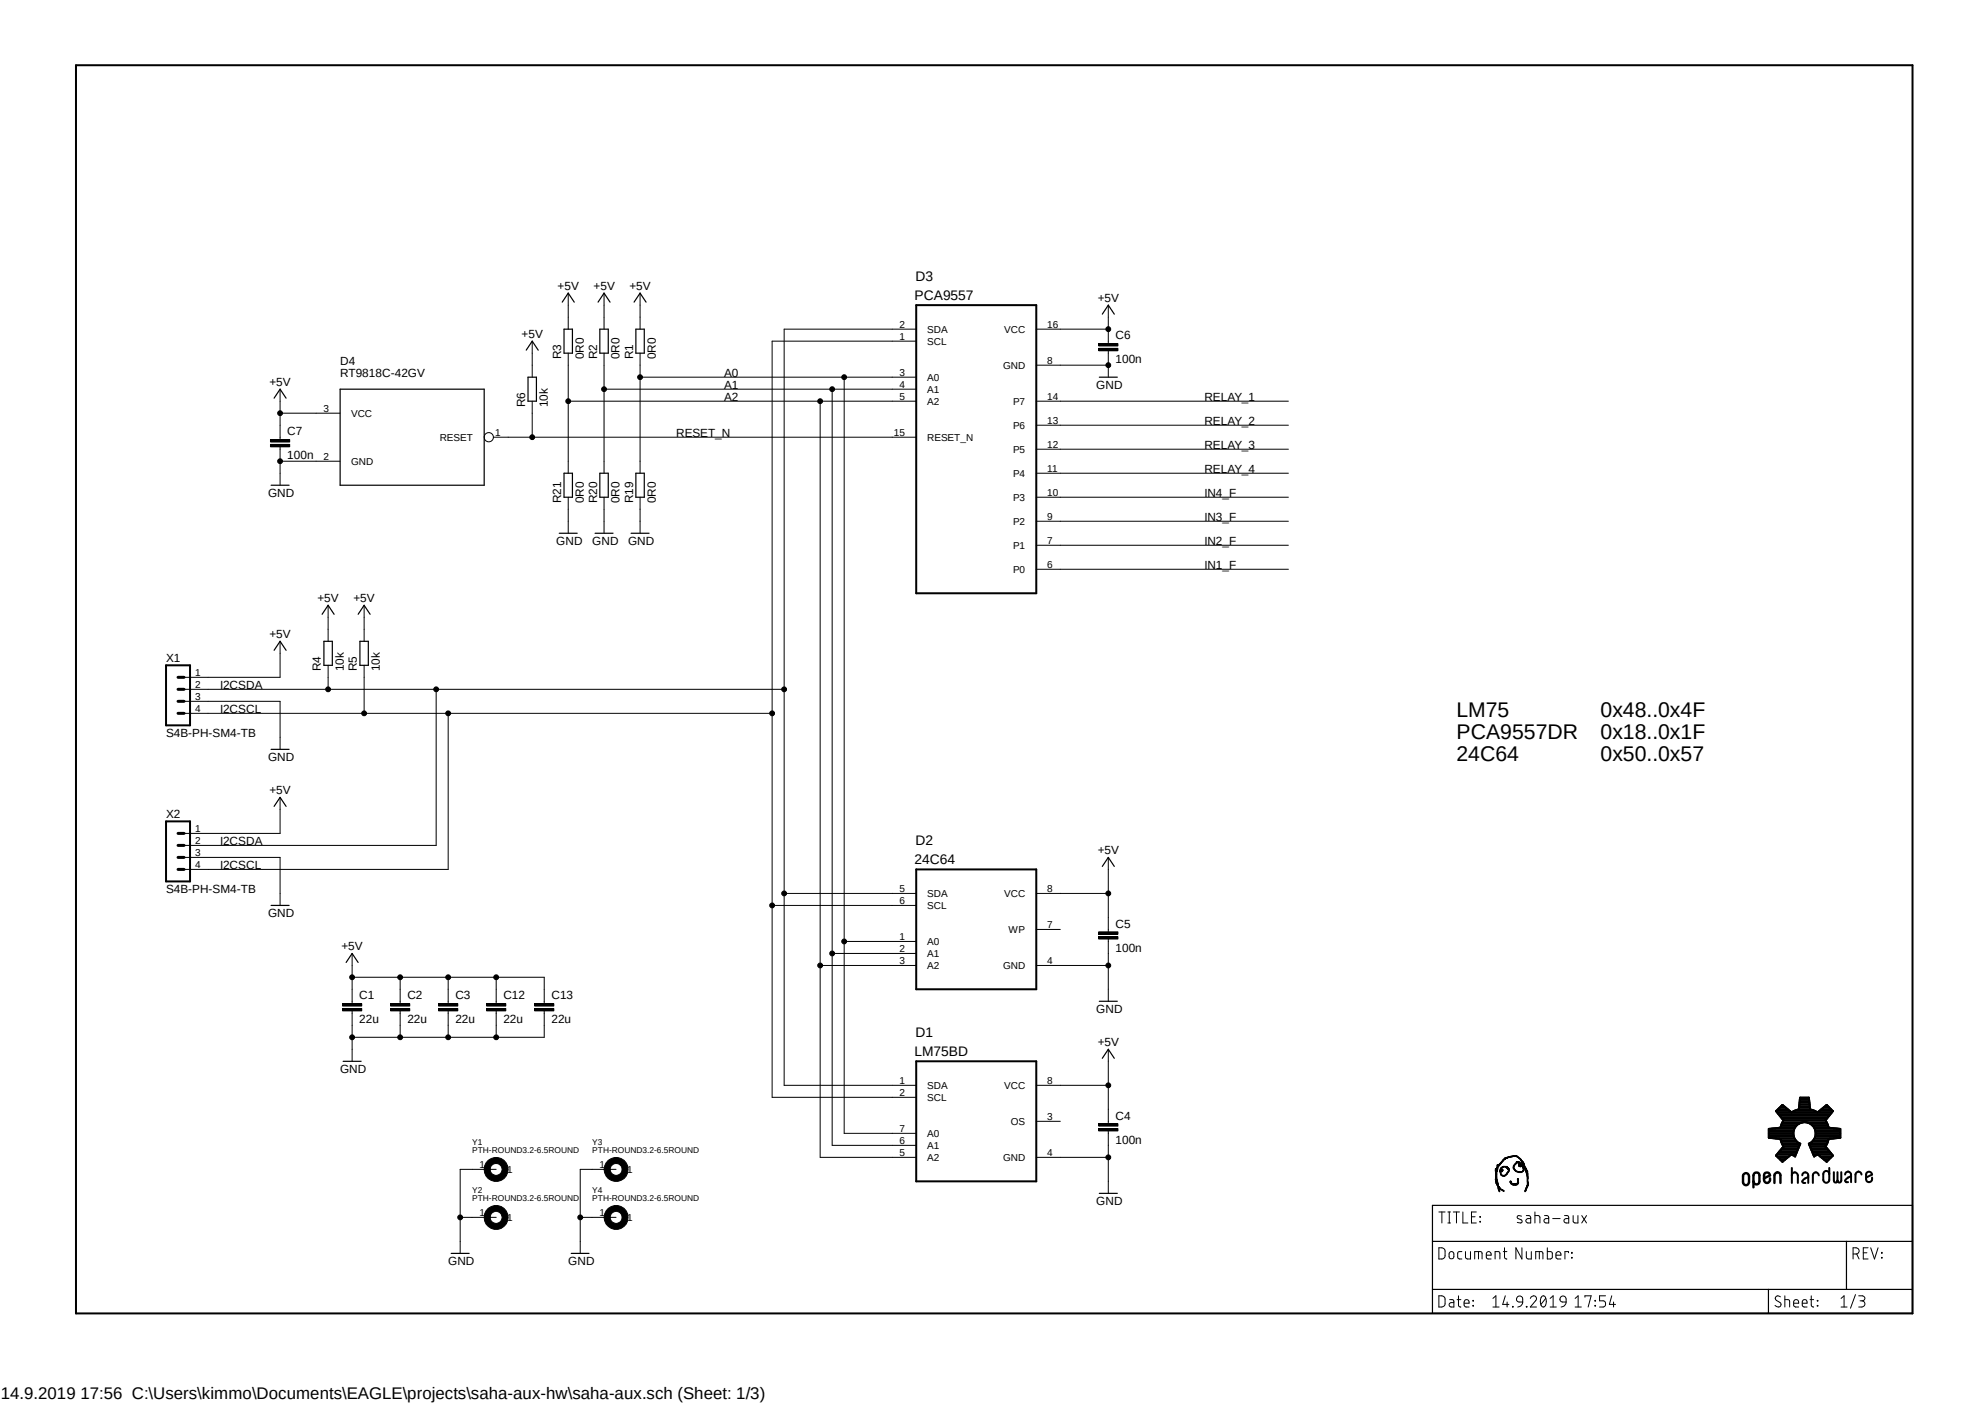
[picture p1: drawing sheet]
<svg xmlns="http://www.w3.org/2000/svg" width="420mm" height="297mm" viewBox="0 0 420 297" stroke-linecap="round" stroke-linejoin="round" font-family="sans-serif">
<defs><g id="words">
<g font-size="4.5">
<text x="308.1" y="151.6">LM75</text>
<text x="338.6" y="151.6">0x48..0x4F</text>
<text x="308.1" y="156.3">PCA9557DR</text>
<text x="308.1" y="161.1">24C64</text>
<text x="338.6" y="156.3">0x18..0x1F</text>
<text x="338.6" y="161.1">0x50..0x57</text>
</g>
<text font-size="3.6" x=".2" y="296">14.9.2019 17:56 C:\Users\kimmo\Documents\EAGLE\projects\saha-aux-hw\saha-aux.sch (Sheet: 1/3)</text>
<g font-size="2.9">
<text x="193.7" y="59.4">D3</text>
<text x="193.5" y="63.5">PCA9557</text>
<text x="193.7" y="178.7">D2</text>
<text x="193.5" y="182.8">24C64</text>
<text x="193.7" y="219.3">D1</text>
<text x="193.5" y="223.5">LM75BD</text>
</g>
<g font-size="2.5">
<text x="118" y="61.3">+5V</text>
<text x="125.6" y="61.3">+5V</text>
<text x="133.2" y="61.3">+5V</text>
<text x="232.2" y="63.8">+5V</text>
<text x="110.4" y="71.4">+5V</text>
<text x="236" y="71.8">C6</text>
<text x="72" y="77.3">D4</text>
<text x="118.7" y="76" transform="rotate(-90 118.7 76)">R3</text>
<text x="123.5" y="76" transform="rotate(-90 123.5 76)">0R0</text>
<text x="126.3" y="76" transform="rotate(-90 126.3 76)">R2</text>
<text x="131.1" y="76" transform="rotate(-90 131.1 76)">0R0</text>
<text x="133.9" y="76" transform="rotate(-90 133.9 76)">R1</text>
<text x="138.7" y="76" transform="rotate(-90 138.7 76)">0R0</text>
<text x="236" y="76.9">100n</text>
<text x="57" y="81.6">+5V</text>
<text x="72" y="79.8">RT9818C-42GV</text>
<text x="153.2" y="79.8">A0</text>
<text x="153.2" y="82.3">A1</text>
<text x="231.9" y="82.3">GND</text>
<text x="111.1" y="86.1" transform="rotate(-90 111.1 86.1)">R6</text>
<text x="115.9" y="86.1" transform="rotate(-90 115.9 86.1)">10k</text>
<text x="153.2" y="84.9">A2</text>
<text x="254.8" y="84.9">RELAY_1</text>
<text x="254.8" y="90">RELAY_2</text>
<text x="60.8" y="92.1">C7</text>
<text x="143" y="92.5">RESET_N</text>
<text x="254.8" y="95">RELAY_3</text>
<text x="60.8" y="97.2">100n</text>
<text x="254.8" y="100.1">RELAY_4</text>
<text x="56.7" y="105.2">GND</text>
<text x="118.7" y="106.5" transform="rotate(-90 118.7 106.5)">R21</text>
<text x="123.5" y="106.5" transform="rotate(-90 123.5 106.5)">0R0</text>
<text x="126.3" y="106.5" transform="rotate(-90 126.3 106.5)">R20</text>
<text x="131.1" y="106.5" transform="rotate(-90 131.1 106.5)">0R0</text>
<text x="133.9" y="106.5" transform="rotate(-90 133.9 106.5)">R19</text>
<text x="138.7" y="106.5" transform="rotate(-90 138.7 106.5)">0R0</text>
<text x="254.8" y="105.2">IN4_F</text>
<text x="254.8" y="110.3">IN3_F</text>
<text x="117.7" y="115.4">GND</text>
<text x="125.3" y="115.4">GND</text>
<text x="132.9" y="115.4">GND</text>
<text x="254.8" y="115.4">IN2_F</text>
<text x="254.8" y="120.4">IN1_F</text>
<text x="67.2" y="127.3">+5V</text>
<text x="74.8" y="127.3">+5V</text>
<text x="57" y="134.9">+5V</text>
<text x="35.1" y="140">X1</text>
<text x="67.9" y="142" transform="rotate(-90 67.9 142)">R4</text>
<text x="72.7" y="142" transform="rotate(-90 72.7 142)">10k</text>
<text x="75.5" y="142" transform="rotate(-90 75.5 142)">R5</text>
<text x="80.3" y="142" transform="rotate(-90 80.3 142)">10k</text>
<text x="46.6" y="145.8">I2CSDA</text>
<text x="35.1" y="156">S4B-PH-SM4-TB</text>
<text x="46.6" y="150.9">I2CSCL</text>
<text x="56.7" y="161.1">GND</text>
<text x="57" y="167.9">+5V</text>
<text x="35.1" y="173">X2</text>
<text x="46.6" y="178.9">I2CSDA</text>
<text x="46.6" y="183.9">I2CSCL</text>
<text x="232.2" y="180.6">+5V</text>
<text x="35.1" y="189">S4B-PH-SM4-TB</text>
<text x="56.7" y="194.1">GND</text>
<text x="236" y="196.3">C5</text>
<text x="72.3" y="201">+5V</text>
<text x="236" y="201.3">100n</text>
<text x="76" y="211.5">C1</text>
<text x="86.2" y="211.5">C2</text>
<text x="96.3" y="211.5">C3</text>
<text x="106.5" y="211.5">C12</text>
<text x="116.7" y="211.5">C13</text>
<text x="231.9" y="214.4">GND</text>
<text x="76" y="216.5">22u</text>
<text x="86.2" y="216.5">22u</text>
<text x="96.3" y="216.5">22u</text>
<text x="106.5" y="216.5">22u</text>
<text x="116.7" y="216.5">22u</text>
<text x="232.2" y="221.2">+5V</text>
<text x="72" y="227.1">GND</text>
<text x="236" y="236.9">C4</text>
<text x="236" y="241.9">100n</text>
<text x="231.9" y="255">GND</text>
<text x="94.8" y="267.7">GND</text>
<text x="120.2" y="267.7">GND</text>
</g>
<g font-size="2.1">
<text x="190.3" y="71.8">1</text>
<text x="190.3" y="69.3">2</text>
<text x="196.2" y="70.4">SDA</text>
<text x="212.5" y="70.4">VCC</text>
<text x="221.6" y="69.3">16</text>
<text x="196.2" y="72.9">SCL</text>
<text x="221.6" y="76.9">8</text>
<text x="190.3" y="79.5">3</text>
<text x="190.3" y="82">4</text>
<text x="196.2" y="80.6">A0</text>
<text x="196.2" y="83.1">A1</text>
<text x="212.2" y="78">GND</text>
<text x="68.4" y="87.1">3</text>
<text x="74.3" y="88.2">VCC</text>
<text x="190.3" y="84.5">5</text>
<text x="196.2" y="85.6">A2</text>
<text x="214.3" y="85.6">P7</text>
<text x="221.6" y="84.5">14</text>
<text x="221.6" y="89.6">13</text>
<text x="93" y="93.3">RESET</text>
<text x="104.8" y="92.2">1</text>
<text x="189.1" y="92.2">15</text>
<text x="196.2" y="93.3">RESET_N</text>
<text x="214.3" y="95.8">P5</text>
<text x="214.3" y="90.7">P6</text>
<text x="221.6" y="94.7">12</text>
<text x="68.4" y="97.2">2</text>
<text x="74.3" y="98.3">GND</text>
<text x="214.3" y="100.9">P4</text>
<text x="221.6" y="99.8">11</text>
<text x="214.3" y="106">P3</text>
<text x="221.6" y="104.9">10</text>
<text x="214.3" y="111">P2</text>
<text x="221.6" y="109.9">9</text>
<text x="214.3" y="116.1">P1</text>
<text x="221.6" y="115">7</text>
<text x="214.3" y="121.2">P0</text>
<text x="221.6" y="120.1">6</text>
<text x="41.3" y="143">1</text>
<text x="41.3" y="145.5">2</text>
<text x="41.3" y="148">3</text>
<text x="41.3" y="150.5">4</text>
<text x="41.3" y="175.9">1</text>
<text x="41.3" y="178.5">2</text>
<text x="41.3" y="181">3</text>
<text x="41.3" y="183.6">4</text>
<text x="190.3" y="191.2">6</text>
<text x="190.3" y="188.6">5</text>
<text x="196.2" y="189.8">SDA</text>
<text x="212.5" y="189.8">VCC</text>
<text x="221.6" y="188.6">8</text>
<text x="196.2" y="192.3">SCL</text>
<text x="213.4" y="197.4">WP</text>
<text x="221.6" y="196.3">7</text>
<text x="190.3" y="198.8">1</text>
<text x="190.3" y="201.3">2</text>
<text x="190.3" y="203.9">3</text>
<text x="196.2" y="199.9">A0</text>
<text x="196.2" y="202.5">A1</text>
<text x="221.6" y="203.9">4</text>
<text x="196.2" y="205">A2</text>
<text x="212.2" y="205">GND</text>
<text x="190.3" y="231.8">2</text>
<text x="190.3" y="229.3">1</text>
<text x="196.2" y="232.9">SCL</text>
<text x="196.2" y="230.4">SDA</text>
<text x="212.5" y="230.4">VCC</text>
<text x="221.6" y="229.3">8</text>
<text x="190.3" y="239.4">7</text>
<text x="213.9" y="238">OS</text>
<text x="221.6" y="236.9">3</text>
<text x="190.3" y="242">6</text>
<text x="190.3" y="244.5">5</text>
<text x="196.2" y="240.5">A0</text>
<text x="196.2" y="243.1">A1</text>
<text x="196.2" y="245.6">A2</text>
<text x="212.2" y="245.6">GND</text>
<text x="221.6" y="244.5">4</text>
<text x="101.4" y="247.1">1</text>
<text x="107.3" y="248.2">1</text>
<text x="126.8" y="247.1">1</text>
<text x="132.7" y="248.2">1</text>
<text x="101.4" y="257.2">1</text>
<text x="126.8" y="257.2">1</text>
<text x="107.3" y="258.3">1</text>
<text x="132.7" y="258.3">1</text>
</g>
<g font-size="1.8">
<text x="99.9" y="243.8">PTH-ROUND3.2-6.5ROUND</text>
<text x="99.9" y="242.3">Y1</text>
<text x="125.3" y="242.3">Y3</text>
<text x="125.3" y="243.8">PTH-ROUND3.2-6.5ROUND</text>
<text x="99.9" y="254">PTH-ROUND3.2-6.5ROUND</text>
<text x="99.9" y="252.5">Y2</text>
<text x="125.3" y="252.5">Y4</text>
<text x="125.3" y="254">PTH-ROUND3.2-6.5ROUND</text>
</g>
</g></defs>
<path d="M15.6 13.5l389.3 264.9M404.9 13.5l-389.3 264.9" fill="none" stroke="#fff" stroke-width=".21"/>
<g fill="none" stroke="#000" stroke-width=".42">
<path d="M16.1 13.8h388.5v264.1h-388.5zM193.8 64.6h25.4v60.9h-25.4zM35.1 140.8h5.1v12.7h-5.1zM35.1 173.8h5.1v12.7h-5.1zM193.8 183.9h25.4v25.4h-25.4zM193.8 224.5h25.4v25.4h-25.4zM374.2 239.8h5.2M374.2 239.5h5.2M374.2 239.1h5.3M374.8 238.8h4.8M375.8 235h2.8M376 235.4h11.6"/>
<path d="M376.2 234.7h2M376.2 235.7h11.1M376.5 234.4h1.3M376.5 236.1h10.5M376.7 238.6l-2.5 .2v1.9l2.5 .3M376.7 238.5h3.1M376.8 238.1h3.3M376.8 236.4h9.9M376.8 234h.5M376.9 237.8h3.6M377.1 237.4h4.4M377.1 236.7h9.3"/>
<path d="M377.3 237.1h8.9M377.3 237l-.6 1.6M379 235.3l-1.9-1.5-1.4 1.3 1.6 1.9M379.4 239.8a2.31 2.31 0 0 0 1.5 2.2M379.4 239.8a2.38 2.38 0 0 1 3.7-2 2.38 2.38 0 0 1-.4 4.2M379.4 239.8v.4M379.6 235h4.4M380.1 238.1l-.5 .6-.2 1.1M380.6 234.7l-1.6 .6M380.6 234.7l.2-2.5h1.9l.2 2.5M380.6 234.7h2.3M380.6 234.4h2.3"/>
<path d="M380.6 234h2.3M380.7 233.6h2.2M380.7 233.3h2.1M380.8 233h2M380.8 232.6h1.9M380.8 232.3h1.9M382 237.4a2.4 2.4 0 0 1 2.1 2 2.4 2.4 0 0 1-1.4 2.6M382.9 234.7l1.6 .6M383 237.8h3.6M383.4 238.1h3.3M383.7 238.5h3.1M383.9 238.8h4.8"/>
<path d="M384 239.1h5.3M384.1 239.8h5.2M384.1 239.5h5.2M384.5 235.3l1.9-1.5 1.4 1.3-1.6 1.9M384.9 235h2.8M385.3 234.7h2M385.8 234.4h1.2M386.2 237l.7 1.6M386.2 234h.5M386.4 237.4h-4.7a2.36 2.36 0 0 0-1.6 .7M386.9 238.6l2.4 .2v1.9l-2.4 .3M374.2 240.5h5.3"/>
<path d="M374.2 240.2h5.2M375.6 240.8h4M375.9 244.6h2.6M375.9 244.3h3M376.2 243.9h3.9M376.2 245h1.9M376.5 243.6h3.7M376.6 245.3h1M376.7 241l.6 1.6M376.7 241.2h3.1M376.8 243.2h3.5M376.8 241.6h3.3"/>
<path d="M376.9 245.7h.3M377 241.9h3.6M377.1 242.9h3.4M377.1 242.2h3.6M377.3 242.6l-1.6 1.9 1.4 1.3 1.9-1.6 .8 .4M377.3 242.6h3.3M379.1 248.7a.63 .63 0 0 1 .6-.7 .63 .63 0 0 1 .7 .7v1.6M379.1 247.1v3.2M379.1 244.3h.8M379.4 240.2l.1 .3M379.5 240.5l.5 .9 .9 .6M379.8 244.6v.1"/>
<path d="M380.9 242l-1.1 2.6M381.3 248.7a.63 .63 0 0 1 .6-.7 .63 .63 0 0 1 .7 .7v1.6M382.6 249a1.27 1.27 0 0 0-1.3 1.1l.6 .2M382.7 242l1.1 2.6M382.8 242.2h3.6M382.9 241.9h3.7M382.9 242.6h3.3M383.1 242.9h3.4M383.2 243.2h3.6M383.4 243.6h3.6M383.4 241.6h3.3M383.5 243.9h3.8"/>
<path d="M383.6 244.3h.9M383.7 241.2h3.1M383.8 244.6v.1M383.9 240.8h4.1M384 240.5h5.3M384.1 240.2h5.2M384.5 244.2l-.7 .4M384.6 244.3h3M384.8 248.7a.63 .63 0 0 0-.6-.7 .63 .63 0 0 0-.7 .7v1.6M385 244.6h2.6M385.4 245h1.9M385.9 245.3h1"/>
<path d="M386.2 242.6l1.6 1.9-1.4 1.3-1.9-1.6M386.3 245.7h.3M386.9 241l-.7 1.6M387 247.1v2.5a.64 .64 0 0 1-.6 .6 .64 .64 0 0 1-.7-.6v-1.2a.64 .64 0 0 1 .7-.7 .64 .64 0 0 1 .6 .7M388 248v1.8a.38 .38 0 0 0 .4 .4 .38 .38 0 0 0 .3-.4 .4 .4 0 0 0 .4 .4 .4 .4 0 0 0 .4-.4v-1.8M388.7 248v1.9M390.3 248.5a.63 .63 0 0 1 .7-.6 .63 .63 0 0 1 .6 .6v1.6M391.6 248.8a1.37 1.37 0 0 0-1.2 1.1l.6 .2M393.8 248.5a.63 .63 0 0 0-.6-.6 .63 .63 0 0 0-.7 .6v1.6M394.8 249.1l1.3-.6a.64 .64 0 0 0-.7-.6 .64 .64 0 0 0-.6 .6v1a.67 .67 0 0 0 .8 .6 .67 .67 0 0 0 .5-1"/>
</g>
<g fill="none" stroke="#000" stroke-width=".25">
<path d="M111.3 74.1l1.3-1.9 1.3 1.9M111.7 79.8h1.8v5.1h-1.8zM118.9 63.9l1.3-1.9 1.3 1.9M119.3 69.6h1.8v5.1h-1.8zM126.5 63.9l1.3-1.9 1.3 1.9M126.9 69.6h1.8v5.1h-1.8zM134.1 63.9l1.3-1.9 1.3 1.9M134.5 69.6h1.8v5.1h-1.8zM232.6 79.8h3.8M233.2 66.5l1.3-1.9 1.2 1.9M58 84.2l1.3-1.9 1.2 1.9M72 82.3h30.4v20.4h-30.4z"/>
<path d="M57.4 102.7h3.8M118.3 112.8h3.8M119.3 100.1h1.8v5.1h-1.8zM125.9 112.8h3.8M126.9 100.1h1.8v5.1h-1.8zM133.5 112.8h3.8M134.5 100.1h1.8v5.1h-1.8zM58 137.6l1.3-1.9 1.2 1.9M68.1 130l1.3-1.9 1.3 1.9M68.5 135.7h1.8v5.1h-1.8zM75.8 130l1.2-1.9 1.3 1.9M76.1 135.7h1.8v5.1h-1.8z"/>
<path d="M57.4 158.5h3.8M58 170.6l1.3-1.9 1.2 1.9M57.4 191.6h3.8M233.2 183.3l1.3-1.9 1.2 1.9M73.2 203.6l1.3-1.9 1.3 1.9M232.6 211.8h3.8M72.6 224.5h3.8M233.2 223.9l1.3-1.9 1.2 1.9M232.6 252.5h3.8M303.1 255h101.5v22.9h-101.5zM95.5 265.2h3.8M120.9 265.2h3.7"/>
<path d="M303.1 262.6h101.5M303.1 272.8h101.5M374.1 272.8v5.1M390.6 262.6v10.2"/>
</g>
<g fill="none" stroke="#000" stroke-width=".21">
<path d="M112.6 72.2v7.6M120.2 62v7.6M120.2 74.7v25.4M127.8 62v7.6M127.8 74.7v25.4M135.4 79.8h58.4M135.4 62v7.6M135.4 74.7v25.4M178.6 79.8v160h15.2M193.8 72.2h-30.4v160h30.4M193.8 69.6h-27.9v160h27.9M219.2 77.3h15.3"/>
<path d="M219.2 69.6h15.3M232.4 73.7h4.1v.5h-4.1zM232.4 72.7h4.1v.5h-4.1zM234.5 64.6v8.1M234.5 74.2v5.6M57.2 94h4.1v.5h-4.1zM57.2 93h4.1v.5h-4.1zM59.3 82.3v10.7M59.3 94.5v8.2M59.3 97.6h12.7M59.3 87.4h12.7M104.4 92.5h89.4"/>
<path d="M112.6 84.9v7.6M120.2 84.9h73.6M127.8 82.3h66M173.5 84.9v160h20.3M176.1 82.3v160h17.7M219.2 84.9h53.4M219.2 95h53.4M219.2 90h53.4M120.2 105.2v7.6M127.8 105.2v7.6M135.4 105.2v7.6M219.2 115.4h53.4"/>
<path d="M219.2 110.3h53.4M219.2 105.2h53.4M219.2 100.1h53.4M59.3 135.7v7.6h-20.4M69.4 128.1v7.6M77 128.1v7.6M219.2 120.4h53.4M38.9 145.8h127M38.9 148.4h20.4v10.1M38.9 150.9h124.5M69.4 140.8v5M77 140.8v10.1"/>
<path d="M92.3 145.8v33.1h-53.4M94.8 150.9v33h-55.9M59.3 168.7v7.6h-20.4M38.9 181.4h20.4v10.2M163.4 191.6h30.4M165.9 189h27.9M178.6 199.2h15.2M219.2 196.6h5.1M219.2 189h15.3M232.4 198.2h4.1v.5h-4.1zM232.4 197.1h4.1v.6h-4.1zM234.5 181.4v15.7"/>
<path d="M234.5 198.7v13.1M72.5 213.4h4v.5h-4zM72.5 212.3h4v.6h-4zM74.5 201.7v10.6M74.5 213.9v10.6M74.5 206.8h40.6v5.5M82.6 213.4h4.1v.5h-4.1zM82.6 212.3h4.1v.6h-4.1zM84.7 206.8v5.5M84.7 213.9v5.6M92.8 213.4h4v.5h-4zM92.8 212.3h4v.6h-4z"/>
<path d="M94.8 206.8v5.5M94.8 213.9v5.6M102.9 213.4h4.1v.5h-4.1zM102.9 212.3h4.1v.6h-4.1zM105 206.8v5.5M105 213.9v5.6M113.1 213.4h4.1v.5h-4.1zM113.1 212.3h4.1v.6h-4.1zM115.1 213.9v5.6h-40.6M173.5 204.3h20.3M176.1 201.7h17.7M219.2 204.3h15.3"/>
<path d="M219.2 237.2h5.1M219.2 229.6h15.3M232.4 238.8h4.1v.5h-4.1zM232.4 237.7h4.1v.6h-4.1zM234.5 222v15.7M234.5 239.3v13.2M97.4 257.6h7.6M103.3 245.5a2.53 2.53 0 0 1 3.9 .7 2.53 2.53 0 0 1-1.6 3.6 2.53 2.53 0 0 1-3.2-2.4h1.3a1.26 1.26 0 0 1 1.8-1.1 1.26 1.26 0 0 1 .3 2.1 1.26 1.26 0 0 1-2.1-.6v-.4h-1.3l.1-.7zM103.3 255.7a2.53 2.53 0 0 1 3.9 .7 2.53 2.53 0 0 1-1.6 3.6 2.53 2.53 0 0 1-3.2-2.4h1.3a1.26 1.26 0 0 1 1.8-1.1 1.26 1.26 0 0 1 .3 2.1 1.26 1.26 0 0 1-2.1-.7v-.3h-1.3l.1-.8zM105 247.4h-7.6v17.8M122.8 257.6h7.5M128.7 245.5a2.55 2.55 0 0 1 3.9 .8 2.55 2.55 0 0 1-1.7 3.6 2.55 2.55 0 0 1-3.1-2.5h1.3a1.26 1.26 0 0 1 1.7-1.3 1.26 1.26 0 0 1 .4 2.1 1.26 1.26 0 0 1-2.1-.4v-.4h-1.3l.1-.7z"/>
<path d="M128.7 255.7a2.55 2.55 0 0 1 3.9 .7 2.55 2.55 0 0 1-1.7 3.7 2.55 2.55 0 0 1-3.1-2.5h1.3a1.26 1.26 0 0 1 1.7-1.3 1.26 1.26 0 0 1 .4 2.1 1.26 1.26 0 0 1-2.1-.5v-.3h-1.3l.1-.8zM130.3 247.4h-7.5v17.8M219.2 244.9h15.3M304.4 256.4h1.3M305 256.4v2.3M306.3 256.4h.6M306.3 258.7h.6M306.6 256.4v2.3M307.5 256.4h1.3M308.1 256.4v2.3M309.5 256.4v2.3h1M311.3 257.4h.8"/>
<path d="M312.3 256.4h-1v2.3h1M313.1 257.4l.1 .1zM313.1 258.4l.1 .1zM316.3 249.6h.2zM316.3 249.4l.2 .1zM316.3 247.7l.2 .1zM316.3 247.6l.2 .1zM316.3 247.5l.2 .1zM316.3 247.4l.2 .1zM316.3 247.3l.1 .1zM316.4 249.4l.2 .1zM316.4 249.3l.2 .1z"/>
<path d="M316.4 249.3h.2zM316.4 249.2l.2 .1zM316.4 249.1l.2 .1zM316.4 249l.2 .1zM316.4 248.9l.2 .1zM316.4 248.8l.2 .1zM316.4 248.7l.2 .1zM316.4 248.6l.2 .1zM316.4 248.5l.2 .1zM316.4 248.4l.2 .1zM316.4 248.3l.2 .1zM316.4 248.2l.2 .1z"/>
<path d="M316.4 248.2h.2zM316.4 248.1l.2 .1zM316.4 248l.2 .1zM316.4 248l.1 .1zM316.4 247.9l.2 .1zM316.4 247.9h.1zM316.4 247.8l.1 .1zM316.4 247.6l.1 .1zM316.4 247.6h.1zM316.4 247.5l.1 .1zM316.4 247.4h.1zM316.4 249.9l.2 .1z"/>
<path d="M316.4 249.9h.1zM316.4 249.8l.1 .1zM316.4 249.8l.2 .1zM316.4 249.7l.1 .1zM316.4 249.6l.1 .1zM316.4 249.5l.1 .1zM316.4 248.8h.2zM316.4 247.3l.1 .1zM316.5 250.1l.1 .1zM316.5 250.1h.1zM316.5 250l.1 .1zM316.5 249.9l.1 .1z"/>
<path d="M316.5 250.4h.2zM316.5 250.3l.1 .1zM316.5 250.2l.1 .1zM316.5 248l.1 .1zM316.5 247.9h.2zM316.6 250.4l.1 .1zM316.6 249.6l.1 .1zM316.6 249.4l.1 .1zM316.6 247.8l.1 .1zM316.6 247.3l.2 .1zM316.6 247.2l.2 .1zM316.6 247.1l.3 .1z"/>
<path d="M316.6 250.5l.2 .1zM316.6 249.9l.2 .1zM316.6 249.5l.1 .1zM316.6 247.6l.2 .1zM316.6 247.6h.2zM316.6 247.5l.1 .1zM316.6 247.4l.1 .1zM316.6 247.4h.1zM316.6 247.3l.1 .1zM316.6 249.9l.1 .1zM316.6 249.8l.1 .1zM316.6 249.7l.1 .1z"/>
<path d="M316.6 249.6h.1zM316.6 247.7l.1 .1zM316.6 247.6l.1 .1zM316.6 247.1l.2 .1zM316.6 247.1h.3zM316.7 250.6l.2 .1zM316.7 250.6l.1 .1zM316.7 250.1h.2zM316.7 250l.2 .1zM316.7 249.9h.1zM316.7 247.5l.1 .1zM316.7 247l.2 .1z"/>
<path d="M316.7 250.7l.3 .1zM316.7 250.7h.1zM316.7 250.2l.2 .1zM316.7 250.1l.1 .1zM316.7 247.4l.1 .1zM316.7 247.4h.1zM316.7 247.3l.2 .1zM316.7 246.9l.2 .1zM316.7 246.8l.2 .1zM316.7 246.8l.3 .1zM316.7 246.7l.4 .1zM316.7 246.6l.2 .1z"/>
<path d="M316.7 246.5l.2 .1zM316.7 246.5h.1zM316.8 250.8l.2 .1zM316.8 250.4h.1zM316.8 250.3l.1 .1zM316.8 250.1l.1 .1zM316.8 246.6l.1 .1zM316.8 246.5l.1 .1zM316.8 246.4l.1 .1zM316.8 250.6l.2 .1zM316.8 250.5l.2 .1zM316.8 246.8h.2z"/>
<path d="M316.9 250.9l.1 .1zM316.9 250.4v.1zM316.9 251.1l.3 .1zM316.9 251h.2zM316.9 250.7h.1zM316.9 250.6l.1 .1zM316.9 251.4l.2 .1zM316.9 251.3l.2 .1zM316.9 251.3l.1 .1zM316.9 251.2l.1 .1zM316.9 251.2h.1zM316.9 251l.2 .1z"/>
<path d="M316.9 246.6l.2 .1zM317 251.6l.1 .1zM317 251.5l.1 .1zM317 251.5h.1zM317 251.4l.1 .1zM317 246.5l.1 .1zM317 251.8l.2 .1zM317 251.7l.2 .1zM317.1 246.5l.1 .1zM317.1 246.4l.2 .1zM317.1 251.9l.2 .1zM317.1 251.8l.1 .1z"/>
<path d="M317.1 251.7l.1 .1zM317.1 251.2l.2 .1zM317.1 251.2h.2zM317.1 246.5h.2zM317.1 246.3l.3 .1zM317.2 252.1h.1zM317.2 252l.1 .1zM317.2 251.3l.2 .1zM317.2 246.3h.2zM317.2 251.4l.2 .1zM317.2 246.2l.3 .1zM317.3 251.4l.1 .1z"/>
<path d="M317.3 247.8l.5 .1zM317.3 247.8l.6 .1zM317.3 247.7l.6 .1zM317.3 247.6l.7 .1zM317.3 247.6h.7zM317.3 246.1l.2 .1zM317.3 251.5h.2zM317.4 251.5l.1 .1zM317.4 248.1l.1 .1zM317.4 247.9l.1 .1zM317.4 247.9h.1zM317.4 247.5l.6 .1z"/>
<path d="M317.4 247.3l.4 .1zM317.4 248l.1 .1zM317.4 247.4l.5 .1zM317.4 247.4h.5zM317.4 247.3l.2 .1zM317.4 246.1l.3 .1zM317.4 246l.3 .1zM317.4 251.6l.2 .1zM317.4 248.4l.1 .1zM317.4 248.3l.1 .1zM317.4 248.2l.1 .1zM317.4 248.2h.1z"/>
<path d="M317.4 247.2l.1 .1zM317.4 247.1l.2 .1zM317.4 246l.2 .1zM317.5 251.6l.2 .1zM317.5 248.5l.2 .1zM317.5 248.4l.1 .1zM317.5 247.1l.2 .1zM317.5 246h.2zM317.6 251.7l.3 .1zM317.6 248.6l.1 .1zM317.6 248.5l.1 .1zM317.6 247.1h.1z"/>
<path d="M317.6 247l.2 .1zM317.6 245.9l.1 .1zM317.6 245.8l.1 .1zM317.7 248.6l.1 .1zM317.7 245.8l.1 .1zM317.7 245.7l.1 .1zM317.7 251.7l.2 .1zM317.7 248.7l.8 .1zM317.7 247l.2 .1zM317.7 246.9l.3 .1zM317.7 245.7l.2 .1zM317.8 246.8l.3 .1z"/>
<path d="M317.8 245.6l.2 .1zM317.8 251.8l.3 .1zM317.8 248.8h.6zM317.8 245.4l.4 .1zM317.9 251.8l.1 .1zM317.9 245.5l.1 .1zM317.9 246.8l.9 .1zM317.9 245.5l.2 .1zM318 245.4h.1zM318 251.9l.2 .1zM318 246.8h.4zM318 245.3l.2 .1z"/>
<path d="M318.1 252l.1 .1zM318.1 245.3l.2 .1zM318.1 245.2l.2 .1zM318.2 245.2l.2 .1zM318.2 245.1l.3 .1zM318.3 245.1l.2 .1zM318.3 245l.3 .1zM318.3 245l.6 .1zM318.4 248.6l.1 .1zM318.4 244.9l.1 .1zM318.5 246.8l.4 .1zM318.5 248.5l.2 .1z"/>
<path d="M318.5 246.9l.4 .1zM318.5 246.8h.2zM318.5 244.9l.5 .1zM318.6 248.4l.2 .1zM318.6 247l.5 .1zM318.6 247l.4 .1zM318.7 245l.1 .1zM318.7 248.3l.2 .1zM318.7 244.9h.3zM318.8 248.2l.1 .1zM318.8 247.1h.3zM318.8 248.2h.1z"/>
<path d="M318.8 248.1l.2 .1zM318.8 247.1l.3 .1zM318.8 245l.1 .1zM318.8 247.1l.4 .1zM318.8 244.8l.1 .1zM318.9 248l.2 .1zM318.9 247.2l.2 .1zM318.9 247.3l.2 .1zM318.9 247.3l.1 .1zM319 248l.1 .1zM319 247.4l.1 .1zM319 247.4h.1z"/>
<path d="M319 244.8l.1 .1zM319 247.9l.2 .1zM319 247.9h.2zM319 244.9h.1zM319.1 247.8v.1zM319.1 247.8l.1 .1zM319.1 244.8l.3 .1zM319.1 244.7l.5 .1zM319.1 247.7l.2 .1zM319.1 247.2l.2 .1zM319.1 247.5l.2 .1zM319.1 247.4h.2z"/>
<path d="M319.1 247.3l.2 .1zM319.2 247.6l.1 .1zM319.2 247.6h.1zM319.2 247.4l.1 .1zM319.2 247.3l.1 .1zM319.3 244.7l.1 .1zM319.4 244.7v.1zM319.4 244.8l.1 .1zM319.4 249.9l.3 .1zM319.5 250.1l.2 .1zM319.5 250.1h.2zM319.5 250l.1 .1z"/>
<path d="M319.5 249.9l.1 .1zM319.5 244.7l.5 .1zM319.5 250.2l.3 .1zM319.5 250.1l.3 .1zM319.6 250.3l.3 .1zM319.6 250.3l.2 .1zM319.6 249.9h.1M319.6 244.6l.5 .1zM319.6 250.4l.5 .1zM319.6 250.4h.4zM319.6 244.7l.1 .1zM319.8 250.4l1.3 .1z"/>
<path d="M319.8 244.6h.1zM319.9 250.5l1.1 .1zM319.9 250.6l1.1 .1zM319.9 244.6h1.1zM320 250.6l.9 .1zM320.1 244.5l.1 .1zM320.1 247l.2 .1zM320.1 246.8l.2 .1zM320.1 244.6l.1 .1zM320.2 250.7h.1M320.2 247.1l.1 .1zM320.2 247.1h.1"/>
<path d="M320.2 247v.1zM320.2 246.7l.1 .1zM320.2 246.6l.1 .1zM320.2 244.5l.5 .1zM320.2 246.9l.1 .1zM320.2 246.8l.1 .1zM320.2 246.8h.1zM320.2 247.2l.2 .1zM320.2 246.6l.2 .1zM320.3 250.7h.1zM320.3 247.3l.2 .1zM320.3 247.3l.1 .1z"/>
<path d="M320.3 246.5l.1 .1zM320.3 246.5l.2 .1zM320.3 246.5h.2zM320.3 247.4h.2zM320.3 244.6l.1 .1zM320.4 247.5l.1 .1zM320.4 246.3l.1 .1zM320.4 250.7h.1zM320.4 247.5l.2 .1zM320.4 247.4l.1 .1zM320.4 246.4l.1 .1zM320.4 246.3l.2 .1z"/>
<path d="M320.5 247.6h.1zM320.5 246.3h.2zM320.5 247.6l.2 .1zM320.6 250.7h.1zM320.6 246.2l.1 .1zM320.6 246.1l.1 .1zM320.7 250.7h.1M320.7 247.8l.1 .1zM320.7 247.7l.1 .1zM320.7 246.1l.1 .1zM320.7 246l.1 .1zM320.7 244.6v.1z"/>
<path d="M320.8 250.4l.3 .1zM320.8 247.8l.3 .1zM320.8 246l.2 .1zM320.8 246h.2zM320.8 245.8l.1 .1zM320.8 245.8l.6 .1zM320.8 244.6l.2 .1zM320.8 244.5l.1 .1zM320.8 245.9l.4 .1zM320.9 250.4h.3zM320.9 247.8l.1 .1zM320.9 245.7l.4 .1z"/>
<path d="M320.9 250.3l.4 .1zM320.9 247.9h.4zM320.9 244.7l.2 .1zM321 245.8l.2 .1zM321 244.7l.1 .1zM321 250.3l.3 .1zM321 249.4l.3 .1zM321 244.8l.3 .1zM321 250.2l.2 .1zM321 250.1l.2 .1zM321 250.1l.3 .1zM321 250.1h.2z"/>
<path d="M321 250l.2 .1zM321 249.9l.2 .1zM321 249.9h.2zM321 249.8l.2 .1zM321 249.7l.2 .1zM321 249.6l.2 .1zM321 249.6h.2zM321 249.5l.2 .1zM321 249.4l.2 .1zM321 249.3l.2 .1zM321.1 247.9l.9 .1zM321.1 244.8l.2 .1z"/>
<path d="M321.2 244.9h.1zM321.2 248l.7 .1zM321.3 246.6l.6 .1zM321.3 246.5l.5 .1zM321.3 246.5h.7zM321.3 246.4l.7 .1zM321.3 246.3l.6 .1zM321.3 245.8l.2 .1zM321.3 244.9l.1 .1zM321.3 246.3h.5zM321.3 246.2l.5 .1zM321.3 245l.2 .1z"/>
<path d="M321.4 245.9l.2 .1zM321.4 245l.2 .1zM321.4 246.7l.4 .1zM321.4 246.1l.4 .1zM321.4 246l.2 .1zM321.4 246h.2zM321.5 245.1l.1 .1zM321.5 246l.2 .1zM321.5 245.1l.2 .1zM321.6 246.8h.1M321.6 246.1l.1 .1zM321.6 245.2l.2 .1z"/>
<path d="M321.6 246.8h.1zM321.6 245.3l.2 .1zM321.7 245.3l.1 .1zM321.7 246.8h.1zM321.7 245.5l.3 .1zM321.7 245.4l.2 .1zM321.7 245.4h.2zM321.8 245.5l.2 .1zM321.8 247.9h.3zM321.8 245.7l.4 .1zM321.9 246.5l.2 .1zM321.9 245.8l.3 .1z"/>
<path d="M321.9 245.7l.2 .1zM321.9 245.6l.2 .1zM321.9 257.3a.55 .55 0 0 0-.9 .3l.2 .2 .6 .3a.35 .35 0 0 1 .2 .4 .35 .35 0 0 1-.3 .2l-.7-.1M321.9 246.6l.2 .1zM321.9 245.8l.4 .1zM322 247.8l.1 .1zM322 246l.1 .1zM322 246h.3zM322 245.9l.3 .1zM322 246.6l.2 .1zM322 246.1l.2 .1zM322.1 247.8l.1 .1z"/>
<path d="M322.1 246.8h.1zM322.1 246.7v.1zM322.1 246.3h.1zM322.1 246.2l.1 .1zM322.1 246.1v.1zM322.1 247.7l.2 .1zM322.1 247l.2 .1zM322.1 246.8l.2 .1zM322.1 246.3l.2 .1zM322.1 246l.3 .1zM322.1 246.4l.2 .1zM322.2 247.6l.1 .1z"/>
<path d="M322.2 247.6h.2zM322.2 247.1l.2 .1zM322.2 247.1h.2zM322.2 246.9l.1 .1zM322.2 246.8l.1 .1zM322.2 246.3l.1 .1zM322.2 246l.2 .1zM322.2 246.5h.3zM322.2 246.1l.2 .1zM322.3 247.5l.1 .1zM322.3 247.4l.1 .1zM322.3 247.4h.1z"/>
<path d="M322.3 247.3l.1 .1zM322.3 247.1l.1 .1zM322.3 246.5l.2 .1zM322.3 246.2l.1 .1zM322.3 246.1l.1 .1zM322.3 247.2l.1 .1zM322.3 246.6l.3 .1zM322.3 246.3l.2 .1zM322.3 246.3h.2zM322.4 246.4v.1zM322.4 246.3v.1zM322.4 246.7l.2 .1z"/>
<path d="M322.4 246.6l.2 .1zM322.4 246.8l.2 .1zM322.4 246.8h.2zM322.5 246.8l.2 .1zM322.5 247l.2 .1zM322.5 246.9l.2 .1zM322.6 247.1l.2 .1zM322.6 247.1h.2zM322.6 247l.1 .1zM322.6 252.1h.1zM322.6 252l.1 .1zM322.6 251.9l.2 .1z"/>
<path d="M322.6 247.3l.3 .1zM322.6 247.2l.3 .1zM322.7 251.9l.1 .1zM322.7 251.8l.1 .1zM322.7 247.5l.1 .1zM322.7 247.3l.2 .1zM322.7 251.7l.2 .1zM322.7 247.6l.2 .1zM322.7 247.6h.2zM322.7 247.4h.1zM322.7 251.6l.2 .1zM322.7 247.6l.1 .1z"/>
<path d="M322.7 247.4l.1 .1zM322.8 251.6l.1 .1zM322.8 251.5l.1 .1zM322.8 251.5h.1zM322.8 247.8l.1 .1zM322.8 247.7l.1 .1zM322.8 251.4l.2 .1zM322.8 251.3l.2 .1zM322.8 247.9h.2zM322.8 247.4h.2zM322.9 248l.1 .1zM322.9 247.9v.1z"/>
<path d="M322.9 247.5l.1 .1zM322.9 247.5v.1zM322.9 247.4v.1zM322.9 251.2l.2 .1zM322.9 251.2h.2zM322.9 248.2h.2zM322.9 248.1l.2 .1zM322.9 247.6l.2 .1zM322.9 257.2h.7l.2 .4v1.1h-.6a.47 .47 0 0 1-.4-.4 .47 .47 0 0 1 .4-.5h.6M322.9 251.1l.2 .1zM322.9 251l.2 .1zM322.9 248.1l.1 .1z"/>
<path d="M322.9 247.7l.2 .1zM322.9 247.6h.1zM323 251h.2zM323 248.4l.2 .1zM323 248.3l.2 .1zM323 248.3l.1 .1zM323 248.2l.1 .1zM323 250.9l.2 .1zM323 250.8l.3 .1zM323 248.7l.2 .1zM323 248.6l.2 .1zM323 248.5l.2 .1z"/>
<path d="M323 247.9h.2zM323 247.8l.2 .1zM323 247.8l.1 .1zM323.1 250.7l.1 .1zM323.1 248.9l.1 .1zM323.1 248.8l.1 .1zM323.1 248.8h.1zM323.1 248l.1 .1zM323.1 247.9l.1 .1zM323.1 250.6l.2 .1zM323.1 250.5l.3 .1zM323.1 250.4l.3 .1z"/>
<path d="M323.1 250.3l.3 .1zM323.1 250.2l.3 .1zM323.1 250.1l.3 .1zM323.1 250l.1 .1zM323.1 249.9l.1 .1zM323.1 249.9h.1zM323.1 249.8l.1 .1zM323.1 249.7l.1 .1zM323.1 249.6l.1 .1zM323.1 249.6h.1zM323.1 249.5l.1 .1zM323.1 249.4l.1 .1z"/>
<path d="M323.1 249.3l.2 .1zM323.1 249.3l.1 .1zM323.1 249.3h.2zM323.1 249.2l.2 .1zM323.1 249.1l.2 .1zM323.1 249.1l.1 .1zM323.1 249l.2 .1zM323.1 249l.1 .1zM323.1 248.3l.1 .1zM323.1 248.2l.1 .1zM323.1 248.2h.1zM323.1 248.1l.1 .1z"/>
<path d="M323.2 250.7h.1zM323.2 250.6l.1 .1zM323.2 250.1h.1zM323.2 250.4l.2 .1zM323.2 250.4h.2zM323.2 250.3l.2 .1zM323.2 250.1l.2 .1zM324.7 257.2h.7l.3 .2 .1 1.3M324.7 256.4v2.3M326.8 257.2h.6l.2 .4v1.1h-.5a.47 .47 0 0 1-.5-.4 .47 .47 0 0 1 .5-.5h.5M328.5 257.8h1.6M331 257.2h.7l.2 .4v1.1h-.6a.47 .47 0 0 1-.4-.4 .47 .47 0 0 1 .4-.5h.6"/>
<path d="M332.8 257.2v1.2l.4 .3h.6v-1.5M334.6 257.2l1 1.5M335.6 257.2l-1 1.5M304.4 274.2a1.13 1.13 0 0 1 1.3 .4 1.96 1.96 0 0 1-.2 1.7l-.5 .2h-.6zM304.4 264a1.13 1.13 0 0 1 1.3 .4 1.96 1.96 0 0 1-.2 1.7l-.2 .2-.9 .1zM306.7 275h.7l.2 .3v1.2h-.6a.47 .47 0 0 1-.4-.4 .47 .47 0 0 1 .4-.5h.6M306.7 264.9a.5 .5 0 0 1 .6-.1 .5 .5 0 0 1 .3 .5v.5a.51 .51 0 0 1-.5 .5 .51 .51 0 0 1-.5-.5zM308.3 275h.8M308.6 274.2v2.1l.5 .2M309.3 264.8h-.7a1.36 1.36 0 0 0-.2 1.3l.4 .3h.5M309.7 275.7h1.1a.55 .55 0 0 0-.4-.7 .55 .55 0 0 0-.7 .5l.1 .8 .4 .2h.6M310 264.8l.1 1.3 .3 .3h.7v-1.6"/>
<path d="M311.6 275.1l.1 .2zM311.6 276.2l.1 .1zM312 266.4v-1.6h1.2l.3 .2 .1 1.4M312.8 264.8v1.6M314.4 265.6h1.1a.54 .54 0 0 0-.4-.8 .54 .54 0 0 0-.7 .5l.1 .8 .3 .3h.7M315.8 276.5h1.3M315.8 274.7l.7-.5v2.3M316.3 266.4v-1.6h.6l.4 .2v1.4M318 264.8h.8M318.3 264v2.1l.5 .3M318.5 274.2l-.6 1.8h1.3M318.8 275.5v1"/>
<path d="M320 276.4l.1 .1zM321.1 274.3a.65 .65 0 0 1 .7-.1 .65 .65 0 0 1 .3 .6v.7l-.9-.1-.4-.4zM322 264v2.4l-1.3-2.4v2.4M322.1 275.5a1.13 1.13 0 0 1-1 1M322.9 264.8v1.3l.4 .3h.7v-1.6M322.9 276.4l.1 .1zM323.8 274.7a.65 .65 0 0 1 .9-.5 .65 .65 0 0 1 .2 1l-1.1 1.3h1.3M324.9 266.4v-1.6h1.1l.4 .2v1.4M325.7 264.8v1.6M326.3 274.2a.49 .49 0 0 1 .7 .3 1.51 1.51 0 0 1-.5 2 1.49 1.49 0 0 1-.2-2.3zM327 274.7l-1 1.3M327.4 264v2.4h.6l.4-.3v-1.1l-.4-.2h-.6"/>
<path d="M327.9 276.5h1.4M327.9 274.7l.7-.5v2.3M329.2 265.6h1a.55 .55 0 0 0-.3-.8 .55 .55 0 0 0-.7 .5v.8l.4 .3h.6M330.3 274.3a.65 .65 0 0 1 .7-.1 .65 .65 0 0 1 .3 .6v.7l-.9-.1-.4-.4zM331.3 275.5a1.13 1.13 0 0 1-1 1M331.8 265v-.2h-.7v1.6M332.5 266l.1 .1zM332.5 265l.1 .1zM333.2 276.5h1.3M333.2 274.7l.7-.5v2.3M335.3 274.4v-.2h1.3l-.6 2.3M337.4 276.2l.2 .1z"/>
<path d="M337.4 275.1l.2 .2zM339.7 274.2h-1.3v1h.8a.67 .67 0 0 1 .5 .7 .67 .67 0 0 1-.5 .6h-.8M341 274.2l-.5 1.8h1.3M341.4 275.5v1M376.7 274.4a.59 .59 0 0 0-.8-.2 .59 .59 0 0 0-.2 .8 1.79 1.79 0 0 1 1.1 1 .66 .66 0 0 1-.6 .6 .66 .66 0 0 1-.7-.4M377.6 275h.6l.4 .1v1.4M377.6 274.2v2.3M379.5 275.7h1a.55 .55 0 0 0-.4-.7 .55 .55 0 0 0-.6 .5v.8l.3 .2h.7M381.3 275.7h1a.54 .54 0 0 0-.3-.7 .54 .54 0 0 0-.7 .5v.8l.4 .2h.6M382.9 275h.8M383.2 274.2v2.1l.5 .2M384.5 276.2l.1 .1z"/>
<path d="M384.5 275.1l.1 .2zM389.5 276.5h1.3M389.5 274.7l.6-.5v2.3M392 265.3h.7a.66 .66 0 0 0 .6-.7 .66 .66 0 0 0-.6-.6h-.7v2.4M392.5 273.9l-1 2.9M392.8 265.3l.5 1.1M393.2 274.2h.8a.53 .53 0 0 1 .5 .5 .53 .53 0 0 1-.5 .5h-.5M393.9 275.2a.66 .66 0 0 1 .7 .7 .66 .66 0 0 1-.7 .6h-.7M394.2 265h.8M395.2 264h-1v2.4h1M395.8 264l.8 2.4 .7-2.4M398 265l.2 .1z"/>
<path d="M398 266l.2 .1z"/>
<circle cx="135.4" cy="79.8" r=".51"/>
<circle cx="178.6" cy="79.8" r=".51"/>
<circle cx="234.5" cy="69.6" r=".51"/>
<circle cx="234.5" cy="77.3" r=".51"/>
<circle cx="59.3" cy="97.6" r=".51"/>
<circle cx="59.3" cy="87.4" r=".51"/>
<circle cx="103.4" cy="92.5" r=".98"/>
<circle cx="112.6" cy="92.5" r=".51"/>
<circle cx="120.2" cy="84.9" r=".51"/>
<circle cx="127.8" cy="82.3" r=".51"/>
<circle cx="173.5" cy="84.9" r=".51"/>
<circle cx="176" cy="82.3" r=".51"/>
<circle cx="69.4" cy="145.8" r=".51"/>
<circle cx="77" cy="150.9" r=".51"/>
<circle cx="92.3" cy="145.8" r=".51"/>
<circle cx="94.8" cy="150.9" r=".51"/>
<circle cx="163.3" cy="150.9" r=".51"/>
<circle cx="165.9" cy="145.8" r=".51"/>
<circle cx="163.3" cy="191.6" r=".51"/>
<circle cx="165.9" cy="189" r=".51"/>
<circle cx="178.6" cy="199.2" r=".51"/>
<circle cx="234.5" cy="189" r=".51"/>
<circle cx="74.5" cy="219.5" r=".51"/>
<circle cx="74.5" cy="206.8" r=".51"/>
<circle cx="84.7" cy="219.5" r=".51"/>
<circle cx="84.7" cy="206.8" r=".51"/>
<circle cx="94.8" cy="206.8" r=".51"/>
<circle cx="94.8" cy="219.5" r=".51"/>
<circle cx="105" cy="206.8" r=".51"/>
<circle cx="105" cy="219.5" r=".51"/>
<circle cx="173.5" cy="204.3" r=".51"/>
<circle cx="176" cy="201.7" r=".51"/>
<circle cx="234.5" cy="204.3" r=".51"/>
<circle cx="234.5" cy="229.6" r=".51"/>
<circle cx="97.4" cy="257.6" r=".51"/>
<circle cx="122.8" cy="257.6" r=".51"/>
<circle cx="234.5" cy="244.9" r=".51"/>
</g>
<path d="M37.7 148.4h1.2M37.7 150.9h1.2M37.7 143.3h1.2M37.7 145.8h1.2M37.7 176.3h1.2M37.7 178.9h1.2M37.7 181.4h1.2M37.7 183.9h1.2" fill="none" stroke="#000" stroke-width=".63"/>
<g fill="#000">
<path d="M232.4 73.7h4.1v.5h-4.1z" fill-rule="evenodd"/>
<path d="M232.4 72.7h4.1v.5h-4.1z" fill-rule="evenodd"/>
<path d="M57.2 94h4.1v.5h-4.1z" fill-rule="evenodd"/>
<path d="M57.2 93h4.1v.5h-4.1z" fill-rule="evenodd"/>
<path d="M232.4 198.2h4.1v.5h-4.1z" fill-rule="evenodd"/>
<path d="M232.4 197.1h4.1v.6h-4.1z" fill-rule="evenodd"/>
<path d="M72.5 213.4h4v.5h-4z" fill-rule="evenodd"/>
<path d="M72.5 212.3h4v.6h-4z" fill-rule="evenodd"/>
<path d="M82.6 213.4h4.1v.5h-4.1z" fill-rule="evenodd"/>
<path d="M82.6 212.3h4.1v.6h-4.1z" fill-rule="evenodd"/>
<path d="M92.8 213.4h4v.5h-4z" fill-rule="evenodd"/>
<path d="M92.8 212.3h4v.6h-4z" fill-rule="evenodd"/>
<path d="M102.9 213.4h4.1v.5h-4.1z" fill-rule="evenodd"/>
<path d="M102.9 212.3h4.1v.6h-4.1z" fill-rule="evenodd"/>
<path d="M113.1 213.4h4.1v.5h-4.1z" fill-rule="evenodd"/>
<path d="M113.1 212.3h4.1v.6h-4.1z" fill-rule="evenodd"/>
<path d="M232.4 238.8h4.1v.5h-4.1z" fill-rule="evenodd"/>
<path d="M232.4 237.7h4.1v.6h-4.1z" fill-rule="evenodd"/>
<path d="M103.3 245.5a2.53 2.53 0 0 1 3.9 .7 2.53 2.53 0 0 1-1.6 3.6 2.53 2.53 0 0 1-3.2-2.4h1.3a1.26 1.26 0 0 1 1.8-1.1 1.26 1.26 0 0 1 .3 2.1 1.26 1.26 0 0 1-2.1-.6v-.4h-1.3l.1-.7z" fill-rule="evenodd"/>
<path d="M103.3 255.7a2.53 2.53 0 0 1 3.9 .7 2.53 2.53 0 0 1-1.6 3.6 2.53 2.53 0 0 1-3.2-2.4h1.3a1.26 1.26 0 0 1 1.8-1.1 1.26 1.26 0 0 1 .3 2.1 1.26 1.26 0 0 1-2.1-.7v-.3h-1.3l.1-.8z" fill-rule="evenodd"/>
<path d="M128.7 245.5a2.55 2.55 0 0 1 3.9 .8 2.55 2.55 0 0 1-1.7 3.6 2.55 2.55 0 0 1-3.1-2.5h1.3a1.26 1.26 0 0 1 1.7-1.3 1.26 1.26 0 0 1 .4 2.1 1.26 1.26 0 0 1-2.1-.4v-.4h-1.3l.1-.7z" fill-rule="evenodd"/>
<path d="M128.7 255.7a2.55 2.55 0 0 1 3.9 .7 2.55 2.55 0 0 1-1.7 3.7 2.55 2.55 0 0 1-3.1-2.5h1.3a1.26 1.26 0 0 1 1.7-1.3 1.26 1.26 0 0 1 .4 2.1 1.26 1.26 0 0 1-2.1-.5v-.3h-1.3l.1-.8z" fill-rule="evenodd"/>
<path d="M316.3 249.6h.2z" fill-rule="evenodd"/>
<path d="M316.3 249.4l.2 .1z" fill-rule="evenodd"/>
<path d="M316.3 247.7l.2 .1z" fill-rule="evenodd"/>
<path d="M316.3 247.6l.2 .1z" fill-rule="evenodd"/>
<path d="M316.3 247.5l.2 .1z" fill-rule="evenodd"/>
<path d="M316.3 247.4l.2 .1z" fill-rule="evenodd"/>
<path d="M316.3 247.3l.1 .1z" fill-rule="evenodd"/>
<path d="M316.4 249.4l.2 .1z" fill-rule="evenodd"/>
<path d="M316.4 249.3l.2 .1z" fill-rule="evenodd"/>
<path d="M316.4 249.3l.2 .1z" fill-rule="evenodd"/>
<path d="M316.4 249.3h.2z" fill-rule="evenodd"/>
<path d="M316.4 249.2l.2 .1z" fill-rule="evenodd"/>
<path d="M316.4 249.1l.2 .1z" fill-rule="evenodd"/>
<path d="M316.4 249.1l.2 .1z" fill-rule="evenodd"/>
<path d="M316.4 249l.2 .1z" fill-rule="evenodd"/>
<path d="M316.4 249l.2 .1z" fill-rule="evenodd"/>
<path d="M316.4 248.9l.2 .1z" fill-rule="evenodd"/>
<path d="M316.4 248.9l.2 .1z" fill-rule="evenodd"/>
<path d="M316.4 248.8l.2 .1z" fill-rule="evenodd"/>
<path d="M316.4 248.8l.2 .1z" fill-rule="evenodd"/>
<path d="M316.4 248.7l.2 .1z" fill-rule="evenodd"/>
<path d="M316.4 248.6l.2 .1z" fill-rule="evenodd"/>
<path d="M316.4 248.6l.2 .1z" fill-rule="evenodd"/>
<path d="M316.4 248.5l.2 .1z" fill-rule="evenodd"/>
<path d="M316.4 248.5l.2 .1z" fill-rule="evenodd"/>
<path d="M316.4 248.4l.2 .1z" fill-rule="evenodd"/>
<path d="M316.4 248.4l.2 .1z" fill-rule="evenodd"/>
<path d="M316.4 248.3l.2 .1z" fill-rule="evenodd"/>
<path d="M316.4 248.3l.2 .1z" fill-rule="evenodd"/>
<path d="M316.4 248.2l.2 .1z" fill-rule="evenodd"/>
<path d="M316.4 248.2h.2z" fill-rule="evenodd"/>
<path d="M316.4 248.1l.2 .1z" fill-rule="evenodd"/>
<path d="M316.4 248.1l.2 .1z" fill-rule="evenodd"/>
<path d="M316.4 248l.2 .1z" fill-rule="evenodd"/>
<path d="M316.4 248l.1 .1z" fill-rule="evenodd"/>
<path d="M316.4 247.9l.2 .1z" fill-rule="evenodd"/>
<path d="M316.4 247.9h.1z" fill-rule="evenodd"/>
<path d="M316.4 247.8l.1 .1z" fill-rule="evenodd"/>
<path d="M316.4 247.6l.1 .1z" fill-rule="evenodd"/>
<path d="M316.4 247.6h.1z" fill-rule="evenodd"/>
<path d="M316.4 247.5l.1 .1z" fill-rule="evenodd"/>
<path d="M316.4 247.4h.1z" fill-rule="evenodd"/>
<path d="M316.4 249.9l.2 .1z" fill-rule="evenodd"/>
<path d="M316.4 249.9h.1z" fill-rule="evenodd"/>
<path d="M316.4 249.8l.1 .1z" fill-rule="evenodd"/>
<path d="M316.4 249.8l.2 .1z" fill-rule="evenodd"/>
<path d="M316.4 249.7l.1 .1z" fill-rule="evenodd"/>
<path d="M316.4 249.6l.1 .1z" fill-rule="evenodd"/>
<path d="M316.4 249.6l.1 .1z" fill-rule="evenodd"/>
<path d="M316.4 249.5l.1 .1z" fill-rule="evenodd"/>
<path d="M316.4 248.8h.2z" fill-rule="evenodd"/>
<path d="M316.4 247.8l.1 .1z" fill-rule="evenodd"/>
<path d="M316.4 247.3l.1 .1z" fill-rule="evenodd"/>
<path d="M316.5 250.1l.1 .1z" fill-rule="evenodd"/>
<path d="M316.5 250.1h.1z" fill-rule="evenodd"/>
<path d="M316.5 250l.1 .1z" fill-rule="evenodd"/>
<path d="M316.5 249.9l.1 .1z" fill-rule="evenodd"/>
<path d="M316.5 250.4h.2z" fill-rule="evenodd"/>
<path d="M316.5 250.3l.1 .1z" fill-rule="evenodd"/>
<path d="M316.5 250.3l.1 .1z" fill-rule="evenodd"/>
<path d="M316.5 250.2l.1 .1z" fill-rule="evenodd"/>
<path d="M316.5 250.1l.1 .1z" fill-rule="evenodd"/>
<path d="M316.5 248l.1 .1z" fill-rule="evenodd"/>
<path d="M316.5 247.9h.2z" fill-rule="evenodd"/>
<path d="M316.6 250.4l.1 .1z" fill-rule="evenodd"/>
<path d="M316.6 249.6l.1 .1z" fill-rule="evenodd"/>
<path d="M316.6 249.4l.1 .1z" fill-rule="evenodd"/>
<path d="M316.6 247.8l.1 .1z" fill-rule="evenodd"/>
<path d="M316.6 247.3l.2 .1z" fill-rule="evenodd"/>
<path d="M316.6 247.2l.2 .1z" fill-rule="evenodd"/>
<path d="M316.6 247.1l.3 .1z" fill-rule="evenodd"/>
<path d="M316.6 250.5l.2 .1z" fill-rule="evenodd"/>
<path d="M316.6 249.9l.2 .1z" fill-rule="evenodd"/>
<path d="M316.6 249.5l.1 .1z" fill-rule="evenodd"/>
<path d="M316.6 247.6l.2 .1z" fill-rule="evenodd"/>
<path d="M316.6 247.6h.2z" fill-rule="evenodd"/>
<path d="M316.6 247.5l.1 .1z" fill-rule="evenodd"/>
<path d="M316.6 247.4l.1 .1z" fill-rule="evenodd"/>
<path d="M316.6 247.4h.1z" fill-rule="evenodd"/>
<path d="M316.6 247.3l.1 .1z" fill-rule="evenodd"/>
<path d="M316.6 250.4l.1 .1z" fill-rule="evenodd"/>
<path d="M316.6 249.9l.1 .1z" fill-rule="evenodd"/>
<path d="M316.6 249.8l.1 .1z" fill-rule="evenodd"/>
<path d="M316.6 249.8l.1 .1z" fill-rule="evenodd"/>
<path d="M316.6 249.7l.1 .1z" fill-rule="evenodd"/>
<path d="M316.6 249.6l.1 .1z" fill-rule="evenodd"/>
<path d="M316.6 249.6h.1z" fill-rule="evenodd"/>
<path d="M316.6 247.8l.1 .1z" fill-rule="evenodd"/>
<path d="M316.6 247.7l.1 .1z" fill-rule="evenodd"/>
<path d="M316.6 247.6l.1 .1z" fill-rule="evenodd"/>
<path d="M316.6 247.1l.2 .1z" fill-rule="evenodd"/>
<path d="M316.6 247.1h.3z" fill-rule="evenodd"/>
<path d="M316.7 250.6l.2 .1z" fill-rule="evenodd"/>
<path d="M316.7 250.6l.1 .1z" fill-rule="evenodd"/>
<path d="M316.7 250.1h.2z" fill-rule="evenodd"/>
<path d="M316.7 250l.2 .1z" fill-rule="evenodd"/>
<path d="M316.7 249.9h.1z" fill-rule="evenodd"/>
<path d="M316.7 247.5l.1 .1z" fill-rule="evenodd"/>
<path d="M316.7 247l.2 .1z" fill-rule="evenodd"/>
<path d="M316.7 250.7l.3 .1z" fill-rule="evenodd"/>
<path d="M316.7 250.7h.1z" fill-rule="evenodd"/>
<path d="M316.7 250.2l.2 .1z" fill-rule="evenodd"/>
<path d="M316.7 250.1l.1 .1z" fill-rule="evenodd"/>
<path d="M316.7 247.5l.1 .1z" fill-rule="evenodd"/>
<path d="M316.7 247.4l.1 .1z" fill-rule="evenodd"/>
<path d="M316.7 247.4h.1z" fill-rule="evenodd"/>
<path d="M316.7 247.3l.2 .1z" fill-rule="evenodd"/>
<path d="M316.7 247l.2 .1z" fill-rule="evenodd"/>
<path d="M316.7 246.9l.2 .1z" fill-rule="evenodd"/>
<path d="M316.7 246.8l.2 .1z" fill-rule="evenodd"/>
<path d="M316.7 246.8l.3 .1z" fill-rule="evenodd"/>
<path d="M316.7 246.7l.4 .1z" fill-rule="evenodd"/>
<path d="M316.7 246.6l.2 .1z" fill-rule="evenodd"/>
<path d="M316.7 246.5l.2 .1z" fill-rule="evenodd"/>
<path d="M316.7 246.5h.1z" fill-rule="evenodd"/>
<path d="M316.8 250.8l.2 .1z" fill-rule="evenodd"/>
<path d="M316.8 250.8l.2 .1z" fill-rule="evenodd"/>
<path d="M316.8 250.4h.1z" fill-rule="evenodd"/>
<path d="M316.8 250.3l.1 .1z" fill-rule="evenodd"/>
<path d="M316.8 250.3l.1 .1z" fill-rule="evenodd"/>
<path d="M316.8 250.1l.1 .1z" fill-rule="evenodd"/>
<path d="M316.8 246.6l.1 .1z" fill-rule="evenodd"/>
<path d="M316.8 246.5l.1 .1z" fill-rule="evenodd"/>
<path d="M316.8 246.4l.1 .1z" fill-rule="evenodd"/>
<path d="M316.8 250.6l.2 .1z" fill-rule="evenodd"/>
<path d="M316.8 250.5l.2 .1z" fill-rule="evenodd"/>
<path d="M316.8 246.8h.2z" fill-rule="evenodd"/>
<path d="M316.9 250.9l.1 .1z" fill-rule="evenodd"/>
<path d="M316.9 250.9l.1 .1z" fill-rule="evenodd"/>
<path d="M316.9 250.4v.1z" fill-rule="evenodd"/>
<path d="M316.9 250.4v.1z" fill-rule="evenodd"/>
<path d="M316.9 251.1l.3 .1z" fill-rule="evenodd"/>
<path d="M316.9 251h.2z" fill-rule="evenodd"/>
<path d="M316.9 250.7h.1z" fill-rule="evenodd"/>
<path d="M316.9 250.6l.1 .1z" fill-rule="evenodd"/>
<path d="M316.9 251.4l.2 .1z" fill-rule="evenodd"/>
<path d="M316.9 251.3l.2 .1z" fill-rule="evenodd"/>
<path d="M316.9 251.3l.1 .1z" fill-rule="evenodd"/>
<path d="M316.9 251.2l.1 .1z" fill-rule="evenodd"/>
<path d="M316.9 251.2h.1z" fill-rule="evenodd"/>
<path d="M316.9 251.1l.3 .1z" fill-rule="evenodd"/>
<path d="M316.9 251l.2 .1z" fill-rule="evenodd"/>
<path d="M316.9 246.6l.2 .1z" fill-rule="evenodd"/>
<path d="M316.9 246.6l.2 .1z" fill-rule="evenodd"/>
<path d="M317 251.6l.1 .1z" fill-rule="evenodd"/>
<path d="M317 251.5l.1 .1z" fill-rule="evenodd"/>
<path d="M317 251.5h.1z" fill-rule="evenodd"/>
<path d="M317 251.4l.1 .1z" fill-rule="evenodd"/>
<path d="M317 246.5l.1 .1z" fill-rule="evenodd"/>
<path d="M317 251.8l.2 .1z" fill-rule="evenodd"/>
<path d="M317 251.7l.2 .1z" fill-rule="evenodd"/>
<path d="M317 251.6l.1 .1z" fill-rule="evenodd"/>
<path d="M317.1 246.5l.1 .1z" fill-rule="evenodd"/>
<path d="M317.1 246.4l.2 .1z" fill-rule="evenodd"/>
<path d="M317.1 251.9l.2 .1z" fill-rule="evenodd"/>
<path d="M317.1 251.9l.2 .1z" fill-rule="evenodd"/>
<path d="M317.1 251.8l.1 .1z" fill-rule="evenodd"/>
<path d="M317.1 251.7l.1 .1z" fill-rule="evenodd"/>
<path d="M317.1 251.2l.2 .1z" fill-rule="evenodd"/>
<path d="M317.1 251.2h.2z" fill-rule="evenodd"/>
<path d="M317.1 246.5h.2z" fill-rule="evenodd"/>
<path d="M317.1 246.3l.3 .1z" fill-rule="evenodd"/>
<path d="M317.1 246.3l.3 .1z" fill-rule="evenodd"/>
<path d="M317.2 252.1h.1z" fill-rule="evenodd"/>
<path d="M317.2 252l.1 .1z" fill-rule="evenodd"/>
<path d="M317.2 251.3l.2 .1z" fill-rule="evenodd"/>
<path d="M317.2 251.3l.2 .1z" fill-rule="evenodd"/>
<path d="M317.2 246.3h.2z" fill-rule="evenodd"/>
<path d="M317.2 251.4l.2 .1z" fill-rule="evenodd"/>
<path d="M317.2 246.2l.3 .1z" fill-rule="evenodd"/>
<path d="M317.3 251.4l.1 .1z" fill-rule="evenodd"/>
<path d="M317.3 247.8l.5 .1z" fill-rule="evenodd"/>
<path d="M317.3 247.8l.6 .1z" fill-rule="evenodd"/>
<path d="M317.3 247.7l.6 .1z" fill-rule="evenodd"/>
<path d="M317.3 247.6l.7 .1z" fill-rule="evenodd"/>
<path d="M317.3 247.6l.7 .1z" fill-rule="evenodd"/>
<path d="M317.3 247.6h.7z" fill-rule="evenodd"/>
<path d="M317.3 246.1l.2 .1z" fill-rule="evenodd"/>
<path d="M317.3 251.5h.2z" fill-rule="evenodd"/>
<path d="M317.4 251.5l.1 .1z" fill-rule="evenodd"/>
<path d="M317.4 248.1l.1 .1z" fill-rule="evenodd"/>
<path d="M317.4 247.9l.1 .1z" fill-rule="evenodd"/>
<path d="M317.4 247.9h.1z" fill-rule="evenodd"/>
<path d="M317.4 247.5l.6 .1z" fill-rule="evenodd"/>
<path d="M317.4 247.5l.6 .1z" fill-rule="evenodd"/>
<path d="M317.4 247.3l.4 .1z" fill-rule="evenodd"/>
<path d="M317.4 248l.1 .1z" fill-rule="evenodd"/>
<path d="M317.4 248l.1 .1z" fill-rule="evenodd"/>
<path d="M317.4 247.4l.5 .1z" fill-rule="evenodd"/>
<path d="M317.4 247.4h.5z" fill-rule="evenodd"/>
<path d="M317.4 247.3l.2 .1z" fill-rule="evenodd"/>
<path d="M317.4 246.1l.3 .1z" fill-rule="evenodd"/>
<path d="M317.4 246l.3 .1z" fill-rule="evenodd"/>
<path d="M317.4 251.6l.2 .1z" fill-rule="evenodd"/>
<path d="M317.4 248.4l.1 .1z" fill-rule="evenodd"/>
<path d="M317.4 248.3l.1 .1z" fill-rule="evenodd"/>
<path d="M317.4 248.3l.1 .1z" fill-rule="evenodd"/>
<path d="M317.4 248.2l.1 .1z" fill-rule="evenodd"/>
<path d="M317.4 248.2h.1z" fill-rule="evenodd"/>
<path d="M317.4 248.1l.1 .1z" fill-rule="evenodd"/>
<path d="M317.4 247.2l.1 .1z" fill-rule="evenodd"/>
<path d="M317.4 247.1l.2 .1z" fill-rule="evenodd"/>
<path d="M317.4 246l.2 .1z" fill-rule="evenodd"/>
<path d="M317.5 251.6l.2 .1z" fill-rule="evenodd"/>
<path d="M317.5 248.5l.2 .1z" fill-rule="evenodd"/>
<path d="M317.5 248.4l.1 .1z" fill-rule="evenodd"/>
<path d="M317.5 247.1l.2 .1z" fill-rule="evenodd"/>
<path d="M317.5 246h.2z" fill-rule="evenodd"/>
<path d="M317.6 251.7l.3 .1z" fill-rule="evenodd"/>
<path d="M317.6 248.6l.1 .1z" fill-rule="evenodd"/>
<path d="M317.6 248.5l.1 .1z" fill-rule="evenodd"/>
<path d="M317.6 247.1h.1z" fill-rule="evenodd"/>
<path d="M317.6 247l.2 .1z" fill-rule="evenodd"/>
<path d="M317.6 245.9l.1 .1z" fill-rule="evenodd"/>
<path d="M317.6 245.8l.1 .1z" fill-rule="evenodd"/>
<path d="M317.7 248.6l.1 .1z" fill-rule="evenodd"/>
<path d="M317.7 245.8l.1 .1z" fill-rule="evenodd"/>
<path d="M317.7 245.7l.1 .1z" fill-rule="evenodd"/>
<path d="M317.7 251.7l.2 .1z" fill-rule="evenodd"/>
<path d="M317.7 248.7l.8 .1z" fill-rule="evenodd"/>
<path d="M317.7 247l.2 .1z" fill-rule="evenodd"/>
<path d="M317.7 246.9l.3 .1z" fill-rule="evenodd"/>
<path d="M317.7 245.7l.2 .1z" fill-rule="evenodd"/>
<path d="M317.8 246.8l.3 .1z" fill-rule="evenodd"/>
<path d="M317.8 245.6l.2 .1z" fill-rule="evenodd"/>
<path d="M317.8 251.8l.3 .1z" fill-rule="evenodd"/>
<path d="M317.8 248.8h.6z" fill-rule="evenodd"/>
<path d="M317.8 245.6l.2 .1z" fill-rule="evenodd"/>
<path d="M317.8 245.4l.4 .1z" fill-rule="evenodd"/>
<path d="M317.9 251.8l.1 .1z" fill-rule="evenodd"/>
<path d="M317.9 245.5l.1 .1z" fill-rule="evenodd"/>
<path d="M317.9 246.8l.9 .1z" fill-rule="evenodd"/>
<path d="M317.9 245.5l.2 .1z" fill-rule="evenodd"/>
<path d="M318 245.4h.1z" fill-rule="evenodd"/>
<path d="M318 251.9l.2 .1z" fill-rule="evenodd"/>
<path d="M318 246.8h.4z" fill-rule="evenodd"/>
<path d="M318 245.3l.2 .1z" fill-rule="evenodd"/>
<path d="M318 251.9l.2 .1z" fill-rule="evenodd"/>
<path d="M318.1 252l.1 .1z" fill-rule="evenodd"/>
<path d="M318.1 245.3l.2 .1z" fill-rule="evenodd"/>
<path d="M318.1 245.2l.2 .1z" fill-rule="evenodd"/>
<path d="M318.2 245.2l.2 .1z" fill-rule="evenodd"/>
<path d="M318.2 245.1l.3 .1z" fill-rule="evenodd"/>
<path d="M318.3 245.1l.2 .1z" fill-rule="evenodd"/>
<path d="M318.3 245l.3 .1z" fill-rule="evenodd"/>
<path d="M318.3 245l.6 .1z" fill-rule="evenodd"/>
<path d="M318.4 248.6l.1 .1z" fill-rule="evenodd"/>
<path d="M318.4 248.6l.1 .1z" fill-rule="evenodd"/>
<path d="M318.4 244.9l.1 .1z" fill-rule="evenodd"/>
<path d="M318.5 246.8l.4 .1z" fill-rule="evenodd"/>
<path d="M318.5 248.5l.2 .1z" fill-rule="evenodd"/>
<path d="M318.5 248.5l.2 .1z" fill-rule="evenodd"/>
<path d="M318.5 246.9l.4 .1z" fill-rule="evenodd"/>
<path d="M318.5 246.8h.2z" fill-rule="evenodd"/>
<path d="M318.5 244.9l.5 .1z" fill-rule="evenodd"/>
<path d="M318.6 248.4l.2 .1z" fill-rule="evenodd"/>
<path d="M318.6 248.4l.2 .1z" fill-rule="evenodd"/>
<path d="M318.6 247l.5 .1z" fill-rule="evenodd"/>
<path d="M318.6 247l.4 .1z" fill-rule="evenodd"/>
<path d="M318.7 245l.1 .1z" fill-rule="evenodd"/>
<path d="M318.7 248.3l.2 .1z" fill-rule="evenodd"/>
<path d="M318.7 248.3l.2 .1z" fill-rule="evenodd"/>
<path d="M318.7 244.9h.3z" fill-rule="evenodd"/>
<path d="M318.8 248.2l.1 .1z" fill-rule="evenodd"/>
<path d="M318.8 247.1h.3z" fill-rule="evenodd"/>
<path d="M318.8 248.2h.1z" fill-rule="evenodd"/>
<path d="M318.8 248.1l.2 .1z" fill-rule="evenodd"/>
<path d="M318.8 247.1l.3 .1z" fill-rule="evenodd"/>
<path d="M318.8 245l.1 .1z" fill-rule="evenodd"/>
<path d="M318.8 248.1l.2 .1z" fill-rule="evenodd"/>
<path d="M318.8 247.1l.4 .1z" fill-rule="evenodd"/>
<path d="M318.8 244.8l.1 .1z" fill-rule="evenodd"/>
<path d="M318.9 248l.2 .1z" fill-rule="evenodd"/>
<path d="M318.9 247.2l.2 .1z" fill-rule="evenodd"/>
<path d="M318.9 247.3l.2 .1z" fill-rule="evenodd"/>
<path d="M318.9 247.3l.1 .1z" fill-rule="evenodd"/>
<path d="M319 248l.1 .1z" fill-rule="evenodd"/>
<path d="M319 247.4l.1 .1z" fill-rule="evenodd"/>
<path d="M319 247.4h.1z" fill-rule="evenodd"/>
<path d="M319 244.8l.1 .1z" fill-rule="evenodd"/>
<path d="M319 247.9l.2 .1z" fill-rule="evenodd"/>
<path d="M319 247.9h.2z" fill-rule="evenodd"/>
<path d="M319 244.9h.1z" fill-rule="evenodd"/>
<path d="M319.1 247.8v.1z" fill-rule="evenodd"/>
<path d="M319.1 247.8l.1 .1z" fill-rule="evenodd"/>
<path d="M319.1 244.8l.3 .1z" fill-rule="evenodd"/>
<path d="M319.1 244.7l.5 .1z" fill-rule="evenodd"/>
<path d="M319.1 247.7l.2 .1z" fill-rule="evenodd"/>
<path d="M319.1 247.2l.2 .1z" fill-rule="evenodd"/>
<path d="M319.1 247.5l.2 .1z" fill-rule="evenodd"/>
<path d="M319.1 247.5l.2 .1z" fill-rule="evenodd"/>
<path d="M319.1 247.4h.2z" fill-rule="evenodd"/>
<path d="M319.1 247.3l.2 .1z" fill-rule="evenodd"/>
<path d="M319.2 247.6l.1 .1z" fill-rule="evenodd"/>
<path d="M319.2 247.6l.1 .1z" fill-rule="evenodd"/>
<path d="M319.2 247.6h.1z" fill-rule="evenodd"/>
<path d="M319.2 247.4l.1 .1z" fill-rule="evenodd"/>
<path d="M319.2 247.3l.1 .1z" fill-rule="evenodd"/>
<path d="M319.3 244.7l.1 .1z" fill-rule="evenodd"/>
<path d="M319.4 244.7v.1z" fill-rule="evenodd"/>
<path d="M319.4 244.8l.1 .1z" fill-rule="evenodd"/>
<path d="M319.4 249.9l.3 .1z" fill-rule="evenodd"/>
<path d="M319.5 250.1l.2 .1z" fill-rule="evenodd"/>
<path d="M319.5 250.1h.2z" fill-rule="evenodd"/>
<path d="M319.5 250l.1 .1z" fill-rule="evenodd"/>
<path d="M319.5 249.9l.1 .1z" fill-rule="evenodd"/>
<path d="M319.5 244.7l.5 .1z" fill-rule="evenodd"/>
<path d="M319.5 250.2l.3 .1z" fill-rule="evenodd"/>
<path d="M319.5 250.1l.3 .1z" fill-rule="evenodd"/>
<path d="M319.6 250.3l.3 .1z" fill-rule="evenodd"/>
<path d="M319.6 250.3l.2 .1z" fill-rule="evenodd"/>
<path d="M319.6 244.6l.5 .1z" fill-rule="evenodd"/>
<path d="M319.6 250.4l.5 .1z" fill-rule="evenodd"/>
<path d="M319.6 250.4h.4z" fill-rule="evenodd"/>
<path d="M319.6 244.7l.1 .1z" fill-rule="evenodd"/>
<path d="M319.8 250.4l1.3 .1z" fill-rule="evenodd"/>
<path d="M319.8 244.6h.1z" fill-rule="evenodd"/>
<path d="M319.9 250.5l1.1 .1z" fill-rule="evenodd"/>
<path d="M319.9 250.6l1.1 .1z" fill-rule="evenodd"/>
<path d="M319.9 244.6h1.1z" fill-rule="evenodd"/>
<path d="M320 250.6l.9 .1z" fill-rule="evenodd"/>
<path d="M320.1 244.5l.1 .1z" fill-rule="evenodd"/>
<path d="M320.1 247l.2 .1z" fill-rule="evenodd"/>
<path d="M320.1 246.8l.2 .1z" fill-rule="evenodd"/>
<path d="M320.1 244.6l.1 .1z" fill-rule="evenodd"/>
<path d="M320.2 247.1l.1 .1z" fill-rule="evenodd"/>
<path d="M320.2 247.1l.1 .1z" fill-rule="evenodd"/>
<path d="M320.2 247v.1z" fill-rule="evenodd"/>
<path d="M320.2 246.7l.1 .1z" fill-rule="evenodd"/>
<path d="M320.2 246.6l.1 .1z" fill-rule="evenodd"/>
<path d="M320.2 244.5l.5 .1z" fill-rule="evenodd"/>
<path d="M320.2 246.9l.1 .1z" fill-rule="evenodd"/>
<path d="M320.2 246.8l.1 .1z" fill-rule="evenodd"/>
<path d="M320.2 246.8h.1z" fill-rule="evenodd"/>
<path d="M320.2 247.2l.2 .1z" fill-rule="evenodd"/>
<path d="M320.2 246.6l.2 .1z" fill-rule="evenodd"/>
<path d="M320.3 250.7h.1z" fill-rule="evenodd"/>
<path d="M320.3 247.3l.2 .1z" fill-rule="evenodd"/>
<path d="M320.3 247.3l.1 .1z" fill-rule="evenodd"/>
<path d="M320.3 246.5l.1 .1z" fill-rule="evenodd"/>
<path d="M320.3 246.5l.2 .1z" fill-rule="evenodd"/>
<path d="M320.3 246.5h.2z" fill-rule="evenodd"/>
<path d="M320.3 247.4h.2z" fill-rule="evenodd"/>
<path d="M320.3 244.6l.1 .1z" fill-rule="evenodd"/>
<path d="M320.4 247.5l.1 .1z" fill-rule="evenodd"/>
<path d="M320.4 246.3l.1 .1z" fill-rule="evenodd"/>
<path d="M320.4 250.7h.1z" fill-rule="evenodd"/>
<path d="M320.4 247.5l.2 .1z" fill-rule="evenodd"/>
<path d="M320.4 247.4l.1 .1z" fill-rule="evenodd"/>
<path d="M320.4 246.4l.1 .1z" fill-rule="evenodd"/>
<path d="M320.4 246.3l.2 .1z" fill-rule="evenodd"/>
<path d="M320.5 247.6h.1z" fill-rule="evenodd"/>
<path d="M320.5 246.3h.2z" fill-rule="evenodd"/>
<path d="M320.5 247.6l.2 .1z" fill-rule="evenodd"/>
<path d="M320.5 247.6l.2 .1z" fill-rule="evenodd"/>
<path d="M320.6 250.7h.1z" fill-rule="evenodd"/>
<path d="M320.6 246.2l.1 .1z" fill-rule="evenodd"/>
<path d="M320.6 246.1l.1 .1z" fill-rule="evenodd"/>
<path d="M320.7 247.8l.1 .1z" fill-rule="evenodd"/>
<path d="M320.7 247.7l.1 .1z" fill-rule="evenodd"/>
<path d="M320.7 246.1l.1 .1z" fill-rule="evenodd"/>
<path d="M320.7 246l.1 .1z" fill-rule="evenodd"/>
<path d="M320.7 244.6v.1z" fill-rule="evenodd"/>
<path d="M320.8 250.4l.3 .1z" fill-rule="evenodd"/>
<path d="M320.8 247.8l.3 .1z" fill-rule="evenodd"/>
<path d="M320.8 246l.2 .1z" fill-rule="evenodd"/>
<path d="M320.8 246h.2z" fill-rule="evenodd"/>
<path d="M320.8 245.8l.1 .1z" fill-rule="evenodd"/>
<path d="M320.8 245.8l.6 .1z" fill-rule="evenodd"/>
<path d="M320.8 244.6l.2 .1z" fill-rule="evenodd"/>
<path d="M320.8 244.5l.1 .1z" fill-rule="evenodd"/>
<path d="M320.8 245.9l.4 .1z" fill-rule="evenodd"/>
<path d="M320.9 250.4h.3z" fill-rule="evenodd"/>
<path d="M320.9 247.8l.1 .1z" fill-rule="evenodd"/>
<path d="M320.9 245.7l.4 .1z" fill-rule="evenodd"/>
<path d="M320.9 250.3l.4 .1z" fill-rule="evenodd"/>
<path d="M320.9 247.9h.4z" fill-rule="evenodd"/>
<path d="M320.9 244.7l.2 .1z" fill-rule="evenodd"/>
<path d="M321 245.8l.2 .1z" fill-rule="evenodd"/>
<path d="M321 244.7l.1 .1z" fill-rule="evenodd"/>
<path d="M321 250.3l.3 .1z" fill-rule="evenodd"/>
<path d="M321 249.4l.3 .1z" fill-rule="evenodd"/>
<path d="M321 244.8l.3 .1z" fill-rule="evenodd"/>
<path d="M321 250.2l.2 .1z" fill-rule="evenodd"/>
<path d="M321 250.1l.2 .1z" fill-rule="evenodd"/>
<path d="M321 250.1l.3 .1z" fill-rule="evenodd"/>
<path d="M321 250.1h.2z" fill-rule="evenodd"/>
<path d="M321 250l.2 .1z" fill-rule="evenodd"/>
<path d="M321 249.9l.2 .1z" fill-rule="evenodd"/>
<path d="M321 249.9l.2 .1z" fill-rule="evenodd"/>
<path d="M321 249.9h.2z" fill-rule="evenodd"/>
<path d="M321 249.8l.2 .1z" fill-rule="evenodd"/>
<path d="M321 249.8l.2 .1z" fill-rule="evenodd"/>
<path d="M321 249.7l.2 .1z" fill-rule="evenodd"/>
<path d="M321 249.6l.2 .1z" fill-rule="evenodd"/>
<path d="M321 249.6l.2 .1z" fill-rule="evenodd"/>
<path d="M321 249.6h.2z" fill-rule="evenodd"/>
<path d="M321 249.5l.2 .1z" fill-rule="evenodd"/>
<path d="M321 249.4l.2 .1z" fill-rule="evenodd"/>
<path d="M321 249.3l.2 .1z" fill-rule="evenodd"/>
<path d="M321.1 247.9l.9 .1z" fill-rule="evenodd"/>
<path d="M321.1 244.8l.2 .1z" fill-rule="evenodd"/>
<path d="M321.2 244.9h.1z" fill-rule="evenodd"/>
<path d="M321.2 248l.7 .1z" fill-rule="evenodd"/>
<path d="M321.3 246.6l.6 .1z" fill-rule="evenodd"/>
<path d="M321.3 246.6l.6 .1z" fill-rule="evenodd"/>
<path d="M321.3 246.5l.5 .1z" fill-rule="evenodd"/>
<path d="M321.3 246.5l.5 .1z" fill-rule="evenodd"/>
<path d="M321.3 246.5h.7z" fill-rule="evenodd"/>
<path d="M321.3 246.4l.7 .1z" fill-rule="evenodd"/>
<path d="M321.3 246.3l.6 .1z" fill-rule="evenodd"/>
<path d="M321.3 246.3l.6 .1z" fill-rule="evenodd"/>
<path d="M321.3 245.8l.2 .1z" fill-rule="evenodd"/>
<path d="M321.3 244.9l.1 .1z" fill-rule="evenodd"/>
<path d="M321.3 246.3h.5z" fill-rule="evenodd"/>
<path d="M321.3 246.2l.5 .1z" fill-rule="evenodd"/>
<path d="M321.3 245l.2 .1z" fill-rule="evenodd"/>
<path d="M321.4 245.9l.2 .1z" fill-rule="evenodd"/>
<path d="M321.4 245l.2 .1z" fill-rule="evenodd"/>
<path d="M321.4 246.7l.4 .1z" fill-rule="evenodd"/>
<path d="M321.4 246.1l.4 .1z" fill-rule="evenodd"/>
<path d="M321.4 246l.2 .1z" fill-rule="evenodd"/>
<path d="M321.4 246h.2z" fill-rule="evenodd"/>
<path d="M321.5 245.1l.1 .1z" fill-rule="evenodd"/>
<path d="M321.5 246l.2 .1z" fill-rule="evenodd"/>
<path d="M321.5 245.1l.2 .1z" fill-rule="evenodd"/>
<path d="M321.6 246.1l.1 .1z" fill-rule="evenodd"/>
<path d="M321.6 245.2l.2 .1z" fill-rule="evenodd"/>
<path d="M321.6 245.2l.2 .1z" fill-rule="evenodd"/>
<path d="M321.6 246.8h.1z" fill-rule="evenodd"/>
<path d="M321.6 245.3l.2 .1z" fill-rule="evenodd"/>
<path d="M321.7 245.3l.1 .1z" fill-rule="evenodd"/>
<path d="M321.7 246.8h.1z" fill-rule="evenodd"/>
<path d="M321.7 245.5l.3 .1z" fill-rule="evenodd"/>
<path d="M321.7 245.4l.2 .1z" fill-rule="evenodd"/>
<path d="M321.7 245.4h.2z" fill-rule="evenodd"/>
<path d="M321.8 245.5l.2 .1z" fill-rule="evenodd"/>
<path d="M321.8 247.9h.3z" fill-rule="evenodd"/>
<path d="M321.8 245.7l.4 .1z" fill-rule="evenodd"/>
<path d="M321.9 246.5l.2 .1z" fill-rule="evenodd"/>
<path d="M321.9 246.5l.2 .1z" fill-rule="evenodd"/>
<path d="M321.9 245.8l.3 .1z" fill-rule="evenodd"/>
<path d="M321.9 245.7l.2 .1z" fill-rule="evenodd"/>
<path d="M321.9 245.6l.2 .1z" fill-rule="evenodd"/>
<path d="M321.9 245.6l.2 .1z" fill-rule="evenodd"/>
<path d="M321.9 246.6l.2 .1z" fill-rule="evenodd"/>
<path d="M321.9 245.8l.4 .1z" fill-rule="evenodd"/>
<path d="M322 247.8l.1 .1z" fill-rule="evenodd"/>
<path d="M322 246l.1 .1z" fill-rule="evenodd"/>
<path d="M322 246h.3z" fill-rule="evenodd"/>
<path d="M322 245.9l.3 .1z" fill-rule="evenodd"/>
<path d="M322 246.6l.2 .1z" fill-rule="evenodd"/>
<path d="M322 246.1l.2 .1z" fill-rule="evenodd"/>
<path d="M322.1 247.8l.1 .1z" fill-rule="evenodd"/>
<path d="M322.1 246.8h.1z" fill-rule="evenodd"/>
<path d="M322.1 246.7v.1z" fill-rule="evenodd"/>
<path d="M322.1 246.3h.1z" fill-rule="evenodd"/>
<path d="M322.1 246.2l.1 .1z" fill-rule="evenodd"/>
<path d="M322.1 246.1v.1z" fill-rule="evenodd"/>
<path d="M322.1 247.7l.2 .1z" fill-rule="evenodd"/>
<path d="M322.1 247l.2 .1z" fill-rule="evenodd"/>
<path d="M322.1 246.8l.2 .1z" fill-rule="evenodd"/>
<path d="M322.1 246.3l.2 .1z" fill-rule="evenodd"/>
<path d="M322.1 246l.3 .1z" fill-rule="evenodd"/>
<path d="M322.1 247l.2 .1z" fill-rule="evenodd"/>
<path d="M322.1 246.4l.2 .1z" fill-rule="evenodd"/>
<path d="M322.2 247.6l.1 .1z" fill-rule="evenodd"/>
<path d="M322.2 247.6h.2z" fill-rule="evenodd"/>
<path d="M322.2 247.1l.2 .1z" fill-rule="evenodd"/>
<path d="M322.2 247.1h.2z" fill-rule="evenodd"/>
<path d="M322.2 246.9l.1 .1z" fill-rule="evenodd"/>
<path d="M322.2 246.8l.1 .1z" fill-rule="evenodd"/>
<path d="M322.2 246.3l.1 .1z" fill-rule="evenodd"/>
<path d="M322.2 246l.2 .1z" fill-rule="evenodd"/>
<path d="M322.2 247.6l.1 .1z" fill-rule="evenodd"/>
<path d="M322.2 246.5h.3z" fill-rule="evenodd"/>
<path d="M322.2 246.1l.2 .1z" fill-rule="evenodd"/>
<path d="M322.3 247.5l.1 .1z" fill-rule="evenodd"/>
<path d="M322.3 247.5l.1 .1z" fill-rule="evenodd"/>
<path d="M322.3 247.4l.1 .1z" fill-rule="evenodd"/>
<path d="M322.3 247.4h.1z" fill-rule="evenodd"/>
<path d="M322.3 247.3l.1 .1z" fill-rule="evenodd"/>
<path d="M322.3 247.3l.1 .1z" fill-rule="evenodd"/>
<path d="M322.3 247.1l.1 .1z" fill-rule="evenodd"/>
<path d="M322.3 246.5l.2 .1z" fill-rule="evenodd"/>
<path d="M322.3 246.5l.2 .1z" fill-rule="evenodd"/>
<path d="M322.3 246.2l.1 .1z" fill-rule="evenodd"/>
<path d="M322.3 246.1l.1 .1z" fill-rule="evenodd"/>
<path d="M322.3 247.2l.1 .1z" fill-rule="evenodd"/>
<path d="M322.3 246.6l.3 .1z" fill-rule="evenodd"/>
<path d="M322.3 246.3l.2 .1z" fill-rule="evenodd"/>
<path d="M322.3 246.3h.2z" fill-rule="evenodd"/>
<path d="M322.4 246.4v.1z" fill-rule="evenodd"/>
<path d="M322.4 246.3v.1z" fill-rule="evenodd"/>
<path d="M322.4 246.7l.2 .1z" fill-rule="evenodd"/>
<path d="M322.4 246.6l.2 .1z" fill-rule="evenodd"/>
<path d="M322.4 246.8l.2 .1z" fill-rule="evenodd"/>
<path d="M322.4 246.8h.2z" fill-rule="evenodd"/>
<path d="M322.5 246.8l.2 .1z" fill-rule="evenodd"/>
<path d="M322.5 247l.2 .1z" fill-rule="evenodd"/>
<path d="M322.5 246.9l.2 .1z" fill-rule="evenodd"/>
<path d="M322.6 247.1l.2 .1z" fill-rule="evenodd"/>
<path d="M322.6 247.1l.2 .1z" fill-rule="evenodd"/>
<path d="M322.6 247.1h.2z" fill-rule="evenodd"/>
<path d="M322.6 247l.1 .1z" fill-rule="evenodd"/>
<path d="M322.6 252.1h.1z" fill-rule="evenodd"/>
<path d="M322.6 252l.1 .1z" fill-rule="evenodd"/>
<path d="M322.6 251.9l.2 .1z" fill-rule="evenodd"/>
<path d="M322.6 247.3l.3 .1z" fill-rule="evenodd"/>
<path d="M322.6 247.2l.3 .1z" fill-rule="evenodd"/>
<path d="M322.7 251.9l.1 .1z" fill-rule="evenodd"/>
<path d="M322.7 251.8l.1 .1z" fill-rule="evenodd"/>
<path d="M322.7 251.8l.1 .1z" fill-rule="evenodd"/>
<path d="M322.7 247.5l.1 .1z" fill-rule="evenodd"/>
<path d="M322.7 247.3l.2 .1z" fill-rule="evenodd"/>
<path d="M322.7 251.7l.2 .1z" fill-rule="evenodd"/>
<path d="M322.7 251.7l.2 .1z" fill-rule="evenodd"/>
<path d="M322.7 247.6l.2 .1z" fill-rule="evenodd"/>
<path d="M322.7 247.6h.2z" fill-rule="evenodd"/>
<path d="M322.7 247.4h.1z" fill-rule="evenodd"/>
<path d="M322.7 251.6l.2 .1z" fill-rule="evenodd"/>
<path d="M322.7 247.6l.1 .1z" fill-rule="evenodd"/>
<path d="M322.7 247.5l.1 .1z" fill-rule="evenodd"/>
<path d="M322.7 247.4l.1 .1z" fill-rule="evenodd"/>
<path d="M322.8 251.6l.1 .1z" fill-rule="evenodd"/>
<path d="M322.8 251.5l.1 .1z" fill-rule="evenodd"/>
<path d="M322.8 251.5h.1z" fill-rule="evenodd"/>
<path d="M322.8 247.8l.1 .1z" fill-rule="evenodd"/>
<path d="M322.8 247.7l.1 .1z" fill-rule="evenodd"/>
<path d="M322.8 251.4l.2 .1z" fill-rule="evenodd"/>
<path d="M322.8 251.4l.2 .1z" fill-rule="evenodd"/>
<path d="M322.8 251.3l.2 .1z" fill-rule="evenodd"/>
<path d="M322.8 251.3l.2 .1z" fill-rule="evenodd"/>
<path d="M322.8 247.9h.2z" fill-rule="evenodd"/>
<path d="M322.8 247.8l.1 .1z" fill-rule="evenodd"/>
<path d="M322.8 247.4h.2z" fill-rule="evenodd"/>
<path d="M322.9 248l.1 .1z" fill-rule="evenodd"/>
<path d="M322.9 248l.1 .1z" fill-rule="evenodd"/>
<path d="M322.9 247.9v.1z" fill-rule="evenodd"/>
<path d="M322.9 247.5l.1 .1z" fill-rule="evenodd"/>
<path d="M322.9 247.5v.1z" fill-rule="evenodd"/>
<path d="M322.9 247.4v.1z" fill-rule="evenodd"/>
<path d="M322.9 251.2l.2 .1z" fill-rule="evenodd"/>
<path d="M322.9 251.2h.2z" fill-rule="evenodd"/>
<path d="M322.9 248.2h.2z" fill-rule="evenodd"/>
<path d="M322.9 248.1l.2 .1z" fill-rule="evenodd"/>
<path d="M322.9 247.6l.2 .1z" fill-rule="evenodd"/>
<path d="M322.9 251.1l.2 .1z" fill-rule="evenodd"/>
<path d="M322.9 251.1l.2 .1z" fill-rule="evenodd"/>
<path d="M322.9 251l.2 .1z" fill-rule="evenodd"/>
<path d="M322.9 248.1l.1 .1z" fill-rule="evenodd"/>
<path d="M322.9 247.7l.2 .1z" fill-rule="evenodd"/>
<path d="M322.9 247.6l.2 .1z" fill-rule="evenodd"/>
<path d="M322.9 247.6h.1z" fill-rule="evenodd"/>
<path d="M323 251h.2z" fill-rule="evenodd"/>
<path d="M323 248.4l.2 .1z" fill-rule="evenodd"/>
<path d="M323 248.3l.2 .1z" fill-rule="evenodd"/>
<path d="M323 248.3l.1 .1z" fill-rule="evenodd"/>
<path d="M323 248.2l.1 .1z" fill-rule="evenodd"/>
<path d="M323 250.9l.2 .1z" fill-rule="evenodd"/>
<path d="M323 250.9l.2 .1z" fill-rule="evenodd"/>
<path d="M323 250.8l.3 .1z" fill-rule="evenodd"/>
<path d="M323 250.8l.3 .1z" fill-rule="evenodd"/>
<path d="M323 248.7l.2 .1z" fill-rule="evenodd"/>
<path d="M323 248.6l.2 .1z" fill-rule="evenodd"/>
<path d="M323 248.6l.2 .1z" fill-rule="evenodd"/>
<path d="M323 248.5l.2 .1z" fill-rule="evenodd"/>
<path d="M323 248.5l.2 .1z" fill-rule="evenodd"/>
<path d="M323 248.4l.2 .1z" fill-rule="evenodd"/>
<path d="M323 247.9h.2z" fill-rule="evenodd"/>
<path d="M323 247.8l.2 .1z" fill-rule="evenodd"/>
<path d="M323 247.8l.1 .1z" fill-rule="evenodd"/>
<path d="M323.1 250.7l.1 .1z" fill-rule="evenodd"/>
<path d="M323.1 248.9l.1 .1z" fill-rule="evenodd"/>
<path d="M323.1 248.8l.1 .1z" fill-rule="evenodd"/>
<path d="M323.1 248.8l.1 .1z" fill-rule="evenodd"/>
<path d="M323.1 248.8h.1z" fill-rule="evenodd"/>
<path d="M323.1 248l.1 .1z" fill-rule="evenodd"/>
<path d="M323.1 248l.1 .1z" fill-rule="evenodd"/>
<path d="M323.1 247.9l.1 .1z" fill-rule="evenodd"/>
<path d="M323.1 250.6l.2 .1z" fill-rule="evenodd"/>
<path d="M323.1 250.5l.3 .1z" fill-rule="evenodd"/>
<path d="M323.1 250.4l.3 .1z" fill-rule="evenodd"/>
<path d="M323.1 250.3l.3 .1z" fill-rule="evenodd"/>
<path d="M323.1 250.2l.3 .1z" fill-rule="evenodd"/>
<path d="M323.1 250.1l.3 .1z" fill-rule="evenodd"/>
<path d="M323.1 250l.1 .1z" fill-rule="evenodd"/>
<path d="M323.1 249.9l.1 .1z" fill-rule="evenodd"/>
<path d="M323.1 249.9l.1 .1z" fill-rule="evenodd"/>
<path d="M323.1 249.9h.1z" fill-rule="evenodd"/>
<path d="M323.1 249.8l.1 .1z" fill-rule="evenodd"/>
<path d="M323.1 249.8l.1 .1z" fill-rule="evenodd"/>
<path d="M323.1 249.7l.1 .1z" fill-rule="evenodd"/>
<path d="M323.1 249.6l.1 .1z" fill-rule="evenodd"/>
<path d="M323.1 249.6l.1 .1z" fill-rule="evenodd"/>
<path d="M323.1 249.6h.1z" fill-rule="evenodd"/>
<path d="M323.1 249.5l.1 .1z" fill-rule="evenodd"/>
<path d="M323.1 249.4l.1 .1z" fill-rule="evenodd"/>
<path d="M323.1 249.4l.1 .1z" fill-rule="evenodd"/>
<path d="M323.1 249.3l.2 .1z" fill-rule="evenodd"/>
<path d="M323.1 249.3l.1 .1z" fill-rule="evenodd"/>
<path d="M323.1 249.3h.2z" fill-rule="evenodd"/>
<path d="M323.1 249.2l.2 .1z" fill-rule="evenodd"/>
<path d="M323.1 249.1l.2 .1z" fill-rule="evenodd"/>
<path d="M323.1 249.1l.1 .1z" fill-rule="evenodd"/>
<path d="M323.1 249l.2 .1z" fill-rule="evenodd"/>
<path d="M323.1 249l.1 .1z" fill-rule="evenodd"/>
<path d="M323.1 248.9l.1 .1z" fill-rule="evenodd"/>
<path d="M323.1 248.3l.1 .1z" fill-rule="evenodd"/>
<path d="M323.1 248.2l.1 .1z" fill-rule="evenodd"/>
<path d="M323.1 248.2h.1z" fill-rule="evenodd"/>
<path d="M323.1 248.1l.1 .1z" fill-rule="evenodd"/>
<path d="M323.1 248.1l.1 .1z" fill-rule="evenodd"/>
<path d="M323.2 250.7h.1z" fill-rule="evenodd"/>
<path d="M323.2 250.6l.1 .1z" fill-rule="evenodd"/>
<path d="M323.2 250.1h.1z" fill-rule="evenodd"/>
<path d="M323.2 250.4l.2 .1z" fill-rule="evenodd"/>
<path d="M323.2 250.4h.2z" fill-rule="evenodd"/>
<path d="M323.2 250.3l.2 .1z" fill-rule="evenodd"/>
<path d="M323.2 250.1l.2 .1z" fill-rule="evenodd"/>
<circle cx="135.4" cy="79.8" r=".51"/>
<circle cx="178.6" cy="79.8" r=".51"/>
<circle cx="234.5" cy="69.6" r=".51"/>
<circle cx="234.5" cy="77.3" r=".51"/>
<circle cx="59.3" cy="97.6" r=".51"/>
<circle cx="59.3" cy="87.4" r=".51"/>
<circle cx="112.6" cy="92.5" r=".51"/>
<circle cx="120.2" cy="84.9" r=".51"/>
<circle cx="127.8" cy="82.3" r=".51"/>
<circle cx="173.5" cy="84.9" r=".51"/>
<circle cx="176" cy="82.3" r=".51"/>
<circle cx="69.4" cy="145.8" r=".51"/>
<circle cx="77" cy="150.9" r=".51"/>
<circle cx="92.3" cy="145.8" r=".51"/>
<circle cx="94.8" cy="150.9" r=".51"/>
<circle cx="163.3" cy="150.9" r=".51"/>
<circle cx="165.9" cy="145.8" r=".51"/>
<circle cx="163.3" cy="191.6" r=".51"/>
<circle cx="165.9" cy="189" r=".51"/>
<circle cx="178.6" cy="199.2" r=".51"/>
<circle cx="234.5" cy="189" r=".51"/>
<circle cx="74.5" cy="219.5" r=".51"/>
<circle cx="74.5" cy="206.8" r=".51"/>
<circle cx="84.7" cy="219.5" r=".51"/>
<circle cx="84.7" cy="206.8" r=".51"/>
<circle cx="94.8" cy="206.8" r=".51"/>
<circle cx="94.8" cy="219.5" r=".51"/>
<circle cx="105" cy="206.8" r=".51"/>
<circle cx="105" cy="219.5" r=".51"/>
<circle cx="173.5" cy="204.3" r=".51"/>
<circle cx="176" cy="201.7" r=".51"/>
<circle cx="234.5" cy="204.3" r=".51"/>
<circle cx="234.5" cy="229.6" r=".51"/>
<circle cx="97.4" cy="257.6" r=".51"/>
<circle cx="122.8" cy="257.6" r=".51"/>
<circle cx="234.5" cy="244.9" r=".51"/>
</g>
<path d="M368.8 248.5a.65 .65 0 0 1 .7-.3 .65 .65 0 0 1 .5 .6v1.3a.64 .64 0 0 1-.6 .7 .64 .64 0 0 1-.6-.7zM371 249.9a.64 .64 0 0 0 .6 .7 .64 .64 0 0 0 .6-.7v-1.2a.64 .64 0 0 0-.6-.6 .64 .64 0 0 0-.6 .6v2.5M373.2 249.3l1.3-.6a.64 .64 0 0 0-.7-.6 .64 .64 0 0 0-.6 .6v.9a.67 .67 0 0 0 .8 .7 .67 .67 0 0 0 .5-1M375.4 250.3v-1.6a.63 .63 0 0 1 .6-.7 .63 .63 0 0 1 .7 .7v1.6" fill="none" stroke="#000" stroke-width=".51"/>
<use href="#words"/>
</svg>
